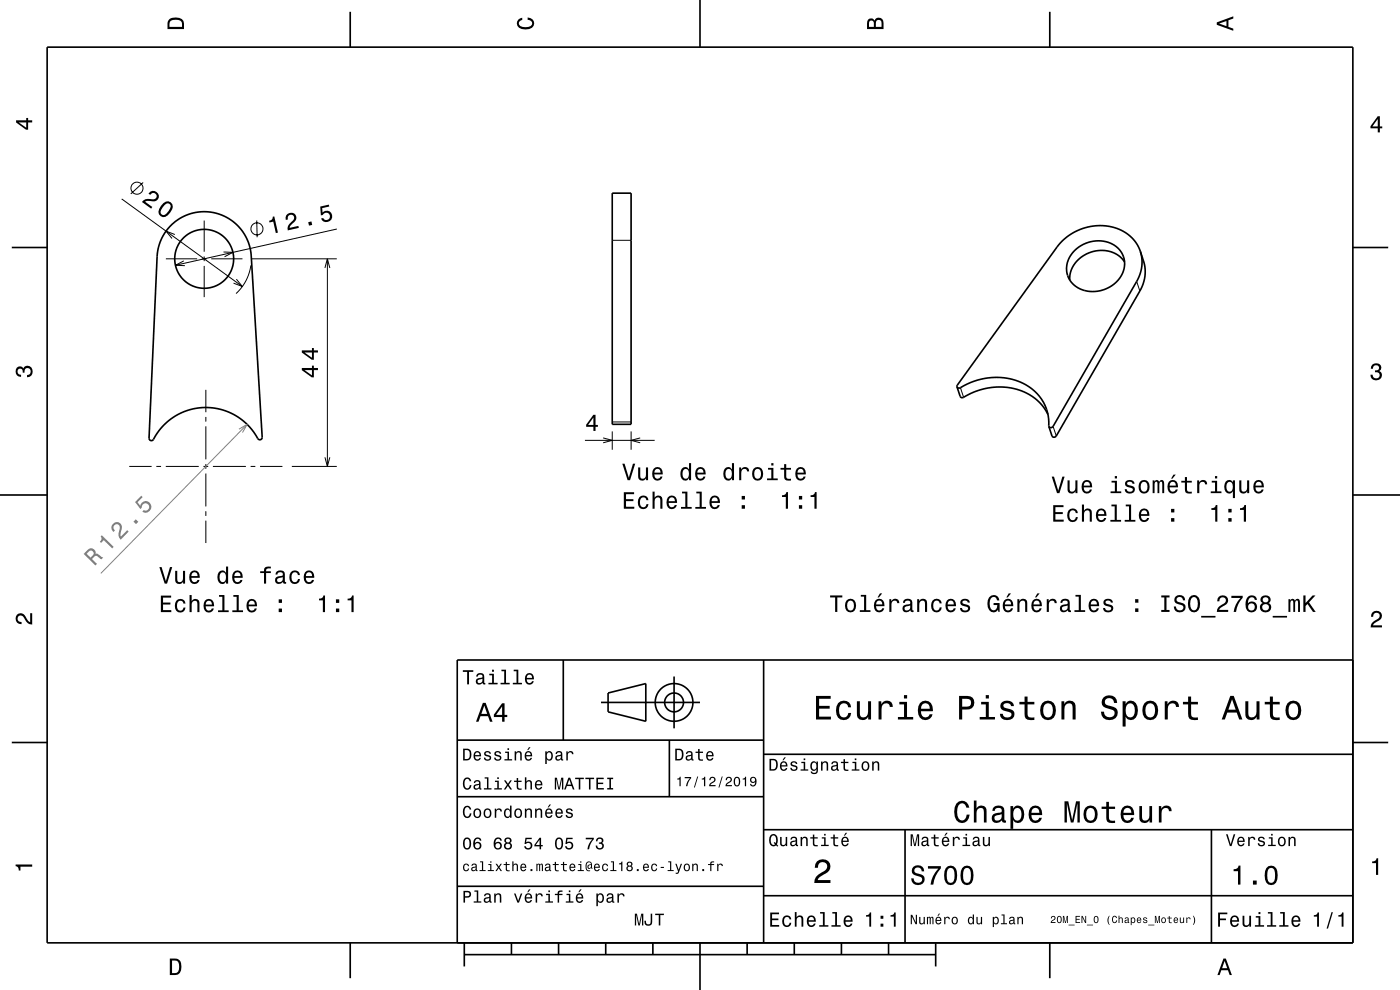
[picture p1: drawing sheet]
<svg xmlns="http://www.w3.org/2000/svg" width="297mm" height="210mm" viewBox="0 0 297 210" stroke-linecap="round" stroke-linejoin="round" font-family="sans-serif">
<g fill="none" stroke="#000" stroke-width=".21">
<path d="M30.4 38.7l-2.7 2.4M25.8 42.2l25.6 18.6M35.2 54.9h6.6M37.1 49.7l-1.9-.7 1.3 1.6M39 55.3l-1.8 1 2 .1M42.8 54.9h1M43.3 46.8v6.6M43.3 54.4v1M43.3 56.4v6.6M44.8 54.9h6.6M47.4 53.5h2l-1.8 1M50.2 59.2l1.2 1.6-1.9-.7"/>
<path d="M53.2 56.3a10 10 0 0 1-3.1 6M53.4 54.9h18.1M54.5 46.8l.1 3.5M71.5 48.6l-34.3 7.7M129.9 51h4M241.1 59.7l.7 2M27.4 98.9h4.8M33.2 98.9h1M35.2 98.9h7M43.2 98.9h1M43.7 82.7v4.7M43.7 88.4v1"/>
<path d="M43.7 90.4v7M43.7 98.4v1M45.2 98.9h7M53.2 98.9h1M55.2 98.9h4.7M61.9 98.9h9.6M129.9 91.5v3.9M129.9 89.5h4M133.9 91.5v3.9M203.8 82.2l.6 2.1M223.4 90.4l.7 2.1M43.7 100.4v7"/>
<path d="M43.7 108.4v1M43.7 110.4v4.8"/>
<circle cx="29.1" cy="39.9" r="1.28"/>
<circle cx="54.5" cy="48.5" r="1.28"/>
</g>
<g fill="none" stroke="#000" stroke-width=".35">
<path d="M10 10h277v190h-277zM74.3 2.5v7.5M148.5 0v10M222.7 2.5v7.5M2.5 52.5h7.5M36.2 47.9a10 10 0 0 1 10.6-2.4 10 10 0 0 1 6.5 8.8l2.3 38.5a.53 .53 0 0 1-.5 .5 .53 .53 0 0 1-.5-.5l-.4-.6a12.5 12.5 0 0 0-21.7 1.1 .5 .5 0 0 1-.6 .1 .5 .5 0 0 1-.3-.4l1.7-38.5a10 10 0 0 1 2.9-6.6zM129.9 41h4v49h-4zM227.9 53.2a6.7 6.7 0 0 1 9.8 0 5.2 5.2 0 0 1-2.2 7.7 6.2 6.2 0 0 1-8.9-2.1 5.1 5.1 0 0 1 1.3-5.6zM238.6 55.6a6.5 6.5 0 0 0-9.7-.7 5.5 5.5 0 0 0-2 4.5M241.9 53.3a9 9 0 0 0-10.5-5.3 11.3 11.3 0 0 0-7.2 4.4l-21.1 29.3-.1 .4M241.9 53.3a7.8 7.8 0 0 1-.8 6.4l-17.7 30.7a.52 .52 0 0 1-.9 0M241.9 53.3l.7 2.1a7.8 7.8 0 0 1-.8 6.3l-17.7 30.8a.53 .53 0 0 1-.9 0l-.7-2.1"/>
<path d="M287 52.5h7.5M203 82.1l.7 2a1.04 1.04 0 0 0 1.4-.2l1.8-.9 2.2-.6 2-.3h2.2l2.1 .4 1.8 .6 1.7 1 1.4 1.1a9.2 9.2 0 0 1 2 2.7M203 82.1a.77 .77 0 0 0 1.3-.2l3.2-1.3 3.2-.5 3.3 .2 2.9 1 2.4 1.6 1.1 1 .9 1.3 .9 2.4 .3 2.8M0 105h10M287 105h10M119.5 140v17M162 140v60M287 140h-190v60M2.5 157.5h7.5M97 157h65M127.5 149h21M129 147l8-2v8l-8-2z"/>
<path d="M142 157v12M143 143.5v11M287 157.5h7.5M97 169h65M162 176h125M162 160h125M192 176v24M257 176v24M97 188h65M162 190h125M74.3 200v7.5M98.5 202.5h100"/>
<path d="M98.5 200v5M108.5 200v2.5M118.5 200v2.5M128.5 200v2.5M138.5 200v2.5M148.5 200v10M158.5 200v2.5M168.5 200v2.5M178.5 200v2.5M188.5 200v2.5M198.5 200v5M222.7 200v7.5"/>
<circle cx="43.3" cy="54.9" r="6.2"/>
<circle cx="143" cy="149" r="2"/>
<circle cx="143" cy="149" r="4"/>
</g>
<g fill="#000">
<path d="M36 4a2.18 2.18 0 0 0-.5 2.2h3.5v-1.2a1.43 1.43 0 0 0-1.7-1.3zM36.3 4.4a2.15 2.15 0 0 1 2.2 .3l.1 1h-2.6v-1z" fill-rule="evenodd"/>
<path d="M109.9 4.2l.9-.4v.4a.7 .7 0 0 0-.7 .5 .7 .7 0 0 0 .3 .8 1.7 1.7 0 0 0 2.5-.5 .9 .9 0 0 0-1-.8v-.5a1.24 1.24 0 0 1 1.4 1.1 1.24 1.24 0 0 1-1 1.4 2.22 2.22 0 0 1-2.5-.7l-.2-.5z" fill-rule="evenodd"/>
<path d="M184.2 4.2l-.3 .7v1.3h3.5v-1.3a.98 .98 0 0 0-.7-1.1 .98 .98 0 0 0-1.2 .6 .84 .84 0 0 0-1.3-.2zM184.5 4.5a.54 .54 0 0 1 .6-.1 .54 .54 0 0 1 .3 .6v.7h-1zM185.9 4.4a.62 .62 0 0 1 .8-.1 .62 .62 0 0 1 .3 .6v.8h-1.2z" fill-rule="evenodd"/>
<path d="M258.1 4.7v.6l3.5 1.2v-.4l-1-.4v-1.4l1-.4v-.4zM258.6 5l1.6-.5v1z" fill-rule="evenodd"/>
<path d="M3.4 25.5v.5l2.1 1.5h.5v-1.5h.8v-.5h-.8v-.5h-.4v.5zM4 26h1.6v1.1z" fill-rule="evenodd"/>
<path d="M292.3 24.7l-1.6 2.1v.4h1.6v.9h.4v-.9h.5v-.4h-.5v-2.1zM292.3 25.2v1.6h-1.1z" fill-rule="evenodd"/>
<path d="M31.9 40.7l-.4 .4 .4 .2a.71 .71 0 0 1 .9-.3 .71 .71 0 0 1 .4 .9 .71 .71 0 0 1-.9 .4 1.8 1.8 0 0 0-2.2 .5l2 1.5 .2-.4-1.5-1.1a2.2 2.2 0 0 1 1.9-.1 1.14 1.14 0 0 0 .9-1.5 1.14 1.14 0 0 0-1.7-.5zM34.7 43.1a2.29 2.29 0 0 0-1 2.3 1.13 1.13 0 0 0 1.9 .3 2.31 2.31 0 0 0 1-2.4 1.14 1.14 0 0 0-1.9-.2zM34.9 43.5l.4-.3a.63 .63 0 0 1 .7 0 .63 .63 0 0 1 .2 .7 2.72 2.72 0 0 1-1.6 1.7l-.5-.4a2.16 2.16 0 0 1 .8-1.7z" fill-rule="evenodd"/>
<path d="M57.9 46a.78 .78 0 0 1-.8 .8l.1 .4 .8-.2 .5 2.4 .5-.1-.8-3.4zM61 45.3a1.15 1.15 0 0 0-.4 1.4l.5-.1a.7 .7 0 0 1 .3-1 .7 .7 0 0 1 .9 .3 .7 .7 0 0 1-.3 1 1.81 1.81 0 0 0-1 2l2.4-.6-.1-.4-1.9 .4a2.24 2.24 0 0 1 1.2-1.4 1.11 1.11 0 0 0-.1-1.5 1.11 1.11 0 0 0-1.5-.1zM65.4 47.1l.2 .8 .6-.2-.1-.7zM67.9 43.8l.2 1.9 .4-.1a.8 .8 0 0 1 1.1-.5 .8 .8 0 0 1 .2 1.2 .8 .8 0 0 1-1.2-.1l-.5 .1a1.21 1.21 0 0 0 1.7 .7 1.21 1.21 0 0 0 .5-1.7 1.21 1.21 0 0 0-1.9-.2v-1l1.5-.3-.1-.4z" fill-rule="evenodd"/>
<path d="M291.1 77.4a1.08 1.08 0 0 1 1.4-.2 1.08 1.08 0 0 1 .4 1.2l-.3 .3a1.06 1.06 0 0 1 .5 1.3 1.06 1.06 0 0 1-1.2 .7 1.1 1.1 0 0 1-1.2-1.2h.5a.71 .71 0 0 0 1 .8 .71 .71 0 0 0 .1-1.3h-.6v-.4a.61 .61 0 0 0 .8-.3 .61 .61 0 0 0-.2-.8 .61 .61 0 0 0-.9 .2l-.1 .5h-.5z" fill-rule="evenodd"/>
<path d="M3.6 78a.86 .86 0 0 1 1.4 .2 1.06 1.06 0 0 1 1.2-.6 1.06 1.06 0 0 1 .7 1.2 1.1 1.1 0 0 1-1.2 1.2v-.4a.71 .71 0 0 0 .8-1 .71 .71 0 0 0-1.3-.1v.6h-.4a.61 .61 0 0 0-.3-.8 .61 .61 0 0 0-.8 .2 .61 .61 0 0 0 .2 .8l.6 .2v.4a1.15 1.15 0 0 1-1.2-.6 1.15 1.15 0 0 1 .3-1.3z" fill-rule="evenodd"/>
<path d="M3.6 130.4a1.22 1.22 0 0 1 2 .7l.4 .6 .4 .3v-1.9h.4v2.4a1.8 1.8 0 0 1-1.7-1.4 .71 .71 0 0 0-.9-.5 .71 .71 0 0 0-.5 .8 .71 .71 0 0 0 .9 .5v.5a1.18 1.18 0 0 1-1.2-.7 1.18 1.18 0 0 1 .2-1.3z" fill-rule="evenodd"/>
<path d="M34.1 126.3v3.5h2.2v-.4h-1.7v-1.2h1.6v-.4h-1.6v-1h1.7v-.5zM37.4 127.4a1.52 1.52 0 0 0 .8 2.5 1.05 1.05 0 0 0 1.1-1h-.4a.67 .67 0 0 1-.6 .6 .67 .67 0 0 1-.7-.6 1.12 1.12 0 0 1 .7-1.5 .6 .6 0 0 1 .6 .6h.4a1.09 1.09 0 0 0-.7-.9 1.09 1.09 0 0 0-1.2 .3zM40.2 126.2v3.6h.5v-1.5a.63 .63 0 0 1 .3-.8 .63 .63 0 0 1 .8 .4l.1 1.9h.4v-1.7a.88 .88 0 0 0-.6-1 .88 .88 0 0 0-1 .4v-1.3zM43.5 127.4a1.54 1.54 0 0 0 .8 2.5 1.06 1.06 0 0 0 1.1-.8h-.5l-.2 .3-.4 .1a.76 .76 0 0 1-.7-.9h1.8a1.17 1.17 0 0 0-.5-1.3 1.17 1.17 0 0 0-1.4 .1zM43.8 127.6a.66 .66 0 0 1 .8-.1 .66 .66 0 0 1 .4 .7h-1.4zM46.5 126.2v.4h.7v2.9h-.9v.3h2.2v-.3h-.9v-3.3zM49.5 126.2v.4h.7v2.9h-.9v.3h2.3v-.3h-1v-3.3zM52.6 127.4a1.54 1.54 0 0 0 .8 2.5 1.06 1.06 0 0 0 1.1-.8h-.5l-.2 .3-.4 .1a.76 .76 0 0 1-.7-.9h1.8a1.17 1.17 0 0 0-.5-1.3 1.17 1.17 0 0 0-1.4 .1zM52.9 127.6a.66 .66 0 0 1 .8-.1 .66 .66 0 0 1 .4 .7h-1.4zM59.1 129.1v.7h.7v-.7zM59.1 127.1v.8h.7v-.8z" fill-rule="evenodd"/>
<path d="M33.8 120.3l1.1 3.5h.5l1.1-3.5h-.4l-.9 3-.9-3zM37.2 121.1v1.8a.89 .89 0 0 0 .6 1 .89 .89 0 0 0 1-.5v.4h.5v-2.7h-.5v1.6a.64 .64 0 0 1-.4 .7 .64 .64 0 0 1-.8-.3v-2zM40.4 121.4a1.54 1.54 0 0 0 .8 2.5 1.05 1.05 0 0 0 1.1-.9h-.4l-.2 .4-.4 .1a.76 .76 0 0 1-.7-.9h1.8a1.16 1.16 0 0 0-.5-1.4 1.16 1.16 0 0 0-1.5 .2zM40.8 121.6a.66 .66 0 0 1 .8-.1 .66 .66 0 0 1 .3 .7h-1.3zM46.4 121.4a1.57 1.57 0 0 0 .8 2.5l.4-.1 .3-.4v.4h.5v-3.6h-.4v1.3a.89 .89 0 0 0-1.6-.1zM46.8 121.7a.62 .62 0 0 1 .6-.3 .62 .62 0 0 1 .5 .6 1.12 1.12 0 0 1-.7 1.5 1.19 1.19 0 0 1-.4-1.8zM49.6 121.4a1.54 1.54 0 0 0 .7 2.5 1.06 1.06 0 0 0 1.1-.9h-.4l-.2 .4-.4 .1a.76 .76 0 0 1-.7-.9h1.8a1.16 1.16 0 0 0-.5-1.4 1.16 1.16 0 0 0-1.4 .2zM49.9 121.6a.66 .66 0 0 1 .8-.1 .66 .66 0 0 1 .3 .7h-1.3zM55.2 121.2v.4h.8v2.2h.5v-2.2h1v-.4h-1v-.4l.3-.2h.7v-.4a1.04 1.04 0 0 0-1.5 .7v.3zM58.7 121.2l-.2 .7h.4a.55 .55 0 0 1 .6-.6 .55 .55 0 0 1 .4 .8l-.2 .1a1.14 1.14 0 0 0-1.4 .9 .73 .73 0 0 0 .9 .8l.4-.1 .4-.4 .1 .4h.6v-.3l-.2-.1-.1-1.6a1.02 1.02 0 0 0-.6-.8 1.02 1.02 0 0 0-1.1 .2zM58.9 122.7l1.1-.3a.77 .77 0 0 1-.2 .9 .77 .77 0 0 1-.9 .1l-.1-.4zM61.7 121.4a1.52 1.52 0 0 0 .8 2.5 1.05 1.05 0 0 0 1.1-1.1h-.4a.67 .67 0 0 1-.6 .7 .67 .67 0 0 1-.7-.6 1.11 1.11 0 0 1 .6-1.5 .6 .6 0 0 1 .7 .6h.4a1.09 1.09 0 0 0-.7-1 1.09 1.09 0 0 0-1.2 .4zM64.7 121.4a1.54 1.54 0 0 0 .8 2.5 1.06 1.06 0 0 0 1.1-.9h-.4l-.2 .4-.4 .1a.76 .76 0 0 1-.7-.9h1.8a1.16 1.16 0 0 0-.5-1.4 1.16 1.16 0 0 0-1.5 .2zM65.1 121.6a.66 .66 0 0 1 .8-.1 .66 .66 0 0 1 .3 .7h-1.3z" fill-rule="evenodd"/>
<path d="M67.7 127v.4h.8v2.4h.5v-3.5h-.4a.77 .77 0 0 1-.9 .7zM71.3 129.1v.7h.7v-.7zM71.3 127.1v.8h.7v-.8zM73.7 127v.4h.9v2.4h.4v-3.5h-.3a.78 .78 0 0 1-1 .7z" fill-rule="evenodd"/>
<path d="M291.2 129.9a1.18 1.18 0 0 1 1.9 .3 1.18 1.18 0 0 1-1 1.7l-.5 .3-.3 .5h1.9v.4h-2.4a1.8 1.8 0 0 1 1.4-1.8 .71 .71 0 0 0 .5-.8 .71 .71 0 0 0-.9-.5 .71 .71 0 0 0-.5 .8h-.4z" fill-rule="evenodd"/>
<path d="M98.2 158.8v2.5h.9a1.37 1.37 0 0 0 .7-2.2 1.56 1.56 0 0 0-1.6-.3zM98.6 159.1a.98 .98 0 0 1 1.1 .7 .98 .98 0 0 1-.6 1.2h-.5zM100.7 159.6a1.04 1.04 0 0 0-.2 1.2 1.04 1.04 0 0 0 1 .5l.5-.5h-.3l-.4 .3a.54 .54 0 0 1-.5-.7h1.3a.83 .83 0 0 0-.4-.9 .83 .83 0 0 0-1 .1zM100.9 159.7l.2-.1a.47 .47 0 0 1 .5 .1 .47 .47 0 0 1 .1 .5h-.9zM102.9 159.5l-.2 .1a.69 .69 0 0 0 .9 .9l.2 .1a.43 .43 0 0 1-.4 .5 .43 .43 0 0 1-.4-.4h-.3a.74 .74 0 0 0 .9 .7 .74 .74 0 0 0 .5-1l-1-.4a.38 .38 0 0 1 .3-.5 .38 .38 0 0 1 .4 .4h.3a.78 .78 0 0 0-1.2-.4zM105.1 159.5l-.2 .1a.69 .69 0 0 0 .9 .9l.2 .1a.43 .43 0 0 1-.4 .5 .43 .43 0 0 1-.5-.4h-.3a.74 .74 0 0 0 .9 .7 .74 .74 0 0 0 .5-1l-.9-.4a.38 .38 0 0 1 .3-.5 .38 .38 0 0 1 .4 .4h.3a.77 .77 0 0 0-1.2-.4zM107.2 159.4v.3h.5v1.3h-.7v.3h1.6v-.3h-.6v-1.6zM107.7 158.7v.4h.3v-.4zM109.2 159.4v1.9h.3v-1.1a.45 .45 0 0 1 .4-.6 .45 .45 0 0 1 .5 .5v1.2h.3v-1.3a.63 .63 0 0 0-.5-.7 .63 .63 0 0 0-.7 .4v-.3zM112.2 158.5l-.4 .6h.3l.5-.6zM111.5 159.6a1.04 1.04 0 0 0-.2 1.2 1.04 1.04 0 0 0 1.1 .5l.5-.5h-.3l-.5 .3a.54 .54 0 0 1-.5-.7h1.3a.83 .83 0 0 0-.4-.9 .83 .83 0 0 0-1 .1zM111.8 159.7l.1-.1a.48 .48 0 0 1 .5 .1 .48 .48 0 0 1 .2 .5h-1zM115.7 159.4v2.7h.3v-1.1a.66 .66 0 0 0 .7 .4 .66 .66 0 0 0 .5-.6 .91 .91 0 0 0 0-1.1 .91 .91 0 0 0-1-.3l-.2 .3v-.3zM116.1 159.8a.45 .45 0 0 1 .5-.2 .45 .45 0 0 1 .3 .4 .65 .65 0 0 1 .1 .8 .65 .65 0 0 1-.7 .2 .98 .98 0 0 1-.2-1.2zM118.1 159.5l-.2 .4h.3a.39 .39 0 0 1 .4-.3 .39 .39 0 0 1 .3 .5h-.1a.65 .65 0 0 0-1 .4 .65 .65 0 0 0 .6 .9l.6-.3 .1 .2h.4v-.2l-.2-.1v-1.1a.72 .72 0 0 0-.5-.6 .72 .72 0 0 0-.7 .2zM118.2 160.6l.8-.3a.55 .55 0 0 1-.2 .7 .55 .55 0 0 1-.6 0zM120.1 159.4v1.9h.4v-1.1a.47 .47 0 0 1 .2-.6 .47 .47 0 0 1 .6 .2v.2h.4a.64 .64 0 0 0-.5-.7 .64 .64 0 0 0-.8 .4v-.3z" fill-rule="evenodd"/>
<path d="M98.2 142.2v.3h.9v2.7h.4v-2.7h.9v-.3zM101.3 143l-.3 .5h.4a.47 .47 0 0 1 .5-.4 .47 .47 0 0 1 .4 .6l-.2 .1a.84 .84 0 0 0-1 .2 .84 .84 0 0 0 0 1.1 .9 .9 0 0 0 1.3-.2l.1 .2 .5 .1v-.3l-.3-.1v-1.3a.87 .87 0 0 0-1.4-.5zM101.4 144.3l.9-.3a.66 .66 0 0 1-.1 .7 .66 .66 0 0 1-.8 .1zM103.8 142.9v.3h.6v1.6h-.8v.4h2v-.4h-.8v-1.9zM104.4 142.1v.4h.4v-.4zM106.4 142.1v.3h.6v2.4h-.8v.4h1.9v-.4h-.7v-2.7zM109 142.1v.3h.6v2.4h-.8v.4h1.9v-.4h-.7v-2.7zM111.6 143.1a1.32 1.32 0 0 0 .7 2.1 .9 .9 0 0 0 .9-.7h-.3l-.2 .3-.4 .1a.65 .65 0 0 1-.6-.8h1.6a1 1 0 0 0-.4-1.2 1 1 0 0 0-1.3 .2zM111.9 143.3a.57 .57 0 0 1 .7-.1 .57 .57 0 0 1 .3 .6h-1.2z" fill-rule="evenodd"/>
<path d="M102.4 149.1l-1.4 4h.5l.4-1.2h1.6l.4 1.2h.6l-1.5-4zM102.7 149.7l.7 1.7h-1.3zM106.5 149.2l-1.7 2.4v.5h1.7v1h.5v-1h.6v-.5h-.6v-2.4zM106.5 149.9v1.7h-1.3z" fill-rule="evenodd"/>
<path d="M143.2 158.8v2.5h.9a1.37 1.37 0 0 0 .7-2.2 1.56 1.56 0 0 0-1.6-.3zM143.6 159.1a.98 .98 0 0 1 1.1 .7 .98 .98 0 0 1-.6 1.2h-.5zM145.7 159.5l-.2 .4h.3a.39 .39 0 0 1 .5-.3 .39 .39 0 0 1 .3 .5h-.2a.65 .65 0 0 0-.9 .4 .65 .65 0 0 0 .5 .9l.7-.3v.2h.4v-.2l-.1-.1-.1-1.1a.73 .73 0 0 0-.4-.6 .73 .73 0 0 0-.8 .2zM145.8 160.6l.8-.3a.55 .55 0 0 1-.1 .7 .55 .55 0 0 1-.7 0zM148.1 158.9v.5h-.5v.3h.5v1.3a.75 .75 0 0 0 1 .4v-.3a.48 .48 0 0 1-.7-.3v-1.1h.7v-.3h-.7v-.5zM150 159.6a1.04 1.04 0 0 0-.2 1.2 1.04 1.04 0 0 0 1.1 .5l.5-.5h-.4l-.4 .3a.54 .54 0 0 1-.5-.7h1.3a.83 .83 0 0 0-.4-.9 .83 .83 0 0 0-1 .1zM150.3 159.7l.1-.1a.48 .48 0 0 1 .5 .1 .48 .48 0 0 1 .2 .5h-1z" fill-rule="evenodd"/>
<path d="M173.1 147.6v5h3.2v-.6h-2.5v-1.7h2.2v-.6h-2.2v-1.5h2.4v-.6zM177.8 149.2a2.59 2.59 0 0 0 .5 3.4 1.58 1.58 0 0 0 2.3-1.4h-.6a.95 .95 0 0 1-.9 1 .95 .95 0 0 1-1-.9 1.59 1.59 0 0 1 .9-2.1 .85 .85 0 0 1 .9 .8h.7a1.56 1.56 0 0 0-1.1-1.3 1.56 1.56 0 0 0-1.7 .5zM181.8 148.8v2.5a1.27 1.27 0 0 0 .9 1.4 1.27 1.27 0 0 0 1.5-.7v.6h.6v-3.8h-.6v2.2a.92 .92 0 0 1-.6 1.1 .92 .92 0 0 1-1.2-.4v-2.9zM186.4 148.8v3.8h.6v-2.2a.95 .95 0 0 1 .5-1.1 .95 .95 0 0 1 1.2 .3l.1 .4h.6a1.28 1.28 0 0 0-1-1.4 1.28 1.28 0 0 0-1.4 .8v-.6zM190.8 148.9v.5h1v2.7h-1.3v.5h3.2v-.5h-1.3v-3.2zM191.8 147.4v.8h.6v-.8zM195.1 149.2a2.62 2.62 0 0 0 .5 3.4 1.57 1.57 0 0 0 2.2-1.1h-.6l-.3 .5-.5 .2a1.08 1.08 0 0 1-1-1.3h2.5a1.66 1.66 0 0 0-.7-2 1.66 1.66 0 0 0-2.1 .3zM195.6 149.5a.94 .94 0 0 1 1.2-.2 .94 .94 0 0 1 .5 1h-1.9zM203.5 147.6v5h.6v-2.1h.8a1.47 1.47 0 0 0 1.8-1.2 1.47 1.47 0 0 0-1.5-1.7zM204.1 148.2a1.6 1.6 0 0 1 1.8 .5 .86 .86 0 0 1 0 .9 .86 .86 0 0 1-.9 .3h-.9zM208.1 148.9v.5h1v2.7h-1.3v.5h3.3v-.5h-1.3v-3.2zM209.1 147.4v.8h.7v-.8zM212.6 148.9a1.08 1.08 0 0 0-.3 1.2 1.08 1.08 0 0 0 1 .7l1.1 .4a.57 .57 0 0 1 .2 .6 .57 .57 0 0 1-.5 .4 .96 .96 0 0 1-1.4-.8h-.6a1.6 1.6 0 0 0 1.3 1.4 1.6 1.6 0 0 0 1.7-.8 1.13 1.13 0 0 0-1-1.6l-1.1-.3-.2-.4a.87 .87 0 0 1 .9-.5 .87 .87 0 0 1 .8 .6h.6a1.4 1.4 0 0 0-2.1-1.1zM217.4 147.8v1.1h-1.1v.5h1.1v2.6l.2 .4 .4 .3h1.4v-.5a.97 .97 0 0 1-1.4-.5v-2.3h1.4v-.5h-1.4v-1.1zM221.1 149.2a2.56 2.56 0 0 0 .5 3.4 1.72 1.72 0 0 0 1.8-.2 1.72 1.72 0 0 0 .6-1.7 1.7 1.7 0 0 0-.9-1.9 1.7 1.7 0 0 0-2 .4zM221.6 149.6a.96 .96 0 0 1 1-.4 .96 .96 0 0 1 .7 .8 1.59 1.59 0 0 1-1 2.2 1.19 1.19 0 0 1-1-1.5zM225.2 148.8v3.8h.6v-2.2a.97 .97 0 0 1 .5-1.1 .97 .97 0 0 1 1.1 .2l.1 .7v2.4h.7v-2.5a1.27 1.27 0 0 0-.9-1.4 1.27 1.27 0 0 0-1.5 .6v-.5zM234.1 147.9a1.38 1.38 0 0 0-.3 1.5 1.38 1.38 0 0 0 1.3 .9 1.25 1.25 0 0 1 1.4 .9 1.15 1.15 0 0 1-1.3 .9 1.15 1.15 0 0 1-1-1.1h-.7a1.8 1.8 0 0 0 1.7 1.8 1.8 1.8 0 0 0 1.9-1.6 1.46 1.46 0 0 0-1.5-1.4l-.6-.2a.83 .83 0 0 1-.5-1.1 .83 .83 0 0 1 1.2-.3l.5 .5 .1 .4h.7a1.67 1.67 0 0 0-1-1.6 1.67 1.67 0 0 0-1.9 .4zM238.2 148.8v5.3h.6v-2.1a1.32 1.32 0 0 0 1.4 .7 1.32 1.32 0 0 0 1.1-1.1 2.43 2.43 0 0 0-.8-2.8 1.21 1.21 0 0 0-1.7 .5v-.5zM239.1 149.6a.9 .9 0 0 1 .9-.4 .9 .9 0 0 1 .7 .8 1.61 1.61 0 0 1-.9 2.2 1.18 1.18 0 0 1-1-1.5zM242.8 149.2a2.56 2.56 0 0 0 .5 3.4 1.72 1.72 0 0 0 1.8-.2 1.72 1.72 0 0 0 .6-1.7 1.7 1.7 0 0 0-.9-1.9 1.7 1.7 0 0 0-2 .4zM243.3 149.6a.96 .96 0 0 1 1-.4 .96 .96 0 0 1 .7 .8 1.59 1.59 0 0 1-1 2.2 1.19 1.19 0 0 1-1-1.5zM247.1 148.8v3.8h.6v-2.2a.95 .95 0 0 1 .5-1.1 .95 .95 0 0 1 1.2 .3l.1 .4h.6a1.28 1.28 0 0 0-1-1.4 1.28 1.28 0 0 0-1.4 .8v-.6zM252 147.8v1.1h-1v.5h1l.1 2.6 .2 .4 .4 .3h1.4v-.5a.97 .97 0 0 1-1.4-.5v-2.3h1.4v-.5h-1.4v-1.1zM261 147.6l-1.8 5h.6l.6-1.4h2l.5 1.4h.7l-1.9-5zM261.4 148.3l.7 2.2h-1.5zM264.2 148.8v2.5a1.27 1.27 0 0 0 .9 1.4 1.27 1.27 0 0 0 1.5-.7v.6h.6v-3.8h-.6v2.2a.92 .92 0 0 1-.6 1.1 .92 .92 0 0 1-1.1-.4l-.1-2.9zM269.4 147.8v1.1h-1.1v.5h1.1v2.6l.2 .4 .4 .3 .7 .1 .8-.1v-.5a.97 .97 0 0 1-1.4-.5l-.1-2.3h1.5v-.5h-1.5v-1.1zM273.1 149.2a2.56 2.56 0 0 0 .6 3.4 1.72 1.72 0 0 0 1.8-.2 1.72 1.72 0 0 0 .6-1.7 1.7 1.7 0 0 0-.9-1.9 1.7 1.7 0 0 0-2.1 .4zM273.6 149.6a.96 .96 0 0 1 1-.4 .96 .96 0 0 1 .7 .8 1.59 1.59 0 0 1-.9 2.2 1.19 1.19 0 0 1-1.1-1.5z" fill-rule="evenodd"/>
<path d="M98.4 178a1.44 1.44 0 0 0 .7 2.2 1.45 1.45 0 0 0 .6-2.2 .79 .79 0 0 0-1.3 0zM98.8 178h.5a1.69 1.69 0 0 1 0 1.9h-.5a1.71 1.71 0 0 1 0-1.9zM100.8 177.8a1.72 1.72 0 0 0 .1 2.3 .83 .83 0 0 0 1.1-.2 .83 .83 0 0 0-.1-1.1 .83 .83 0 0 0-1.2 0 .74 .74 0 0 1 .6-.9l.3 .1 .2 .3h.3a.8 .8 0 0 0-.5-.6 .8 .8 0 0 0-.8 .1zM100.7 179.4a.55 .55 0 0 1 1.1 0 .55 .55 0 0 1-1.1 0zM105.1 177.8a1.72 1.72 0 0 0 .1 2.3 .83 .83 0 0 0 1.1-.2 .83 .83 0 0 0-.1-1.1 .83 .83 0 0 0-1.1 0 .74 .74 0 0 1 .6-.9l.3 .1 .1 .3h.4a.8 .8 0 0 0-.6-.6 .8 .8 0 0 0-.8 .1zM105.1 179.4a.53 .53 0 0 1 1 0 .53 .53 0 0 1-1 0zM107.2 177.8l-.2 .2a.57 .57 0 0 0 .3 .8 .78 .78 0 0 0-.1 1.2 .78 .78 0 0 0 1.1 0 .78 .78 0 0 0-.1-1.2 .68 .68 0 0 0 .2-1 .68 .68 0 0 0-1-.1zM107.2 179.5a.55 .55 0 0 1 1.1 0 .55 .55 0 0 1-1.1 0zM107.3 178.3a.45 .45 0 0 1 .9 0 .45 .45 0 0 1-.9 0zM111.5 177.7l-.2 1.3h.3a.57 .57 0 0 1 .8-.1 .57 .57 0 0 1 0 .9 .57 .57 0 0 1-.9-.3h-.3a.86 .86 0 0 0 1.1 .8 .86 .86 0 0 0 .6-1.2 .86 .86 0 0 0-1.3-.4l.1-.7h1.1v-.3zM114.5 177.7l-1.1 1.5v.3h1.1v.7h.3v-.7h.3v-.3h-.3v-1.5zM114.5 178.1v1.1h-.8zM118 178a1.44 1.44 0 0 0 .6 2.2 1.45 1.45 0 0 0 .6-2.2 .79 .79 0 0 0-1.2 0zM118.4 178h.4a1.71 1.71 0 0 1 0 1.9h-.4a1.69 1.69 0 0 1 0-1.9zM120.1 177.7l-.2 1.3h.3a.57 .57 0 0 1 .9-.1 .57 .57 0 0 1 0 .9 .57 .57 0 0 1-.9-.3h-.3a.86 .86 0 0 0 1.1 .8 .86 .86 0 0 0 .5-1.2 .86 .86 0 0 0-1.2-.4l.1-.7h1.1v-.3zM124.3 177.7v.3h1.3a3.7 3.7 0 0 0-1 2.2h.4a3.8 3.8 0 0 1 1-2.2v-.3zM126.6 177.8l-.2 .7h.3a.44 .44 0 0 1 .3-.6 .44 .44 0 0 1 .6 .2 .44 .44 0 0 1-.2 .6h-.3v.3a.52 .52 0 0 1 .6 .3 .52 .52 0 0 1-.3 .7 .52 .52 0 0 1-.7-.4v-.2h-.3a.84 .84 0 0 0 1.1 .8 .84 .84 0 0 0 .4-1.3l-.2-.1a.72 .72 0 0 0 0-1.1 .72 .72 0 0 0-1.1 .1z" fill-rule="evenodd"/>
<path d="M98.4 171.2a1.45 1.45 0 0 0 .7 2.3 .94 .94 0 0 0 .9-1h-.3a.59 .59 0 0 1-.8 .7 1.31 1.31 0 0 1 .2-2l.3 .1 .2 .4h.4a.85 .85 0 0 0-.6-.8 .85 .85 0 0 0-1 .3zM100.6 171.7a1.04 1.04 0 0 0-.1 1.3 1.04 1.04 0 0 0 1.1 .5 1.04 1.04 0 0 0 .5-1.3 1.04 1.04 0 0 0-1.2-.7zM100.9 171.9a.48 .48 0 0 1 .5-.1 .48 .48 0 0 1 .3 .4 .66 .66 0 0 1 0 .7 .66 .66 0 0 1-.7 .3 .98 .98 0 0 1-.1-1.3zM102.8 171.7a1.04 1.04 0 0 0-.2 1.3 1.04 1.04 0 0 0 1.2 .5 1.04 1.04 0 0 0 .5-1.3 1.04 1.04 0 0 0-1.2-.7zM103 171.9a.48 .48 0 0 1 .5-.1 .48 .48 0 0 1 .4 .4 .66 .66 0 0 1 0 .7 .66 .66 0 0 1-.7 .3 .97 .97 0 0 1-.2-1.3zM105 171.5v2h.3v-1.1a.47 .47 0 0 1 .2-.6 .47 .47 0 0 1 .6 .2l.1 .1h.3a.64 .64 0 0 0-.5-.6 .64 .64 0 0 0-.7 .4v-.4zM107.1 171.7a1.06 1.06 0 0 0-.2 1.2 1.06 1.06 0 0 0 .9 .6l.4-.3v.3h.3v-2.6h-.3v.9a.63 .63 0 0 0-1.1-.1zM107.4 171.9a.44 .44 0 0 1 .4-.1 .44 .44 0 0 1 .4 .4 .65 .65 0 0 1 0 .7 .65 .65 0 0 1-.7 .3l-.2-.4zM109.3 171.7a1.04 1.04 0 0 0-.1 1.3 1.04 1.04 0 0 0 1.1 .5 1.04 1.04 0 0 0 .5-1.3 1.04 1.04 0 0 0-1.2-.7zM109.5 171.9a.48 .48 0 0 1 .6-.1 .48 .48 0 0 1 .3 .4 .66 .66 0 0 1 0 .7 .66 .66 0 0 1-.7 .3 .98 .98 0 0 1-.2-1.3zM111.4 171.5v2h.3v-1.1a.45 .45 0 0 1 .3-.7 .45 .45 0 0 1 .5 .6v1.2h.4v-1.3a.63 .63 0 0 0-.5-.7 .63 .63 0 0 0-.7 .3v-.3zM113.5 171.5v2h.3v-1.1a.45 .45 0 0 1 .3-.6 .45 .45 0 0 1 .6 .2v1.5h.3v-1.3a.63 .63 0 0 0-.4-.7 .63 .63 0 0 0-.8 .3v-.3zM116.5 170.7l-.3 .6h.2l.5-.6zM115.9 171.7a1.04 1.04 0 0 0-.2 1.2 1.04 1.04 0 0 0 1 .6l.5-.6h-.3l-.4 .4a.54 .54 0 0 1-.5-.7h1.2a.83 .83 0 0 0-.3-1 .83 .83 0 0 0-1 .1zM116.1 171.9l.2-.1a.47 .47 0 0 1 .4 .1 .47 .47 0 0 1 .2 .4h-.9zM118 171.7a1.04 1.04 0 0 0-.2 1.2 1.04 1.04 0 0 0 1.1 .6l.5-.6h-.3l-.5 .4a.53 .53 0 0 1-.5-.7h1.3a.83 .83 0 0 0-.3-1 .83 .83 0 0 0-1.1 .1zM118.3 171.9l.1-.1a.47 .47 0 0 1 .5 .1 .47 .47 0 0 1 .2 .4h-1zM120.2 171.6l-.1 .2a.69 .69 0 0 0 .8 .9l.3 .1a.43 .43 0 0 1-.4 .5 .43 .43 0 0 1-.5-.4h-.3a.74 .74 0 0 0 .9 .7 .74 .74 0 0 0 .5-1.1l-1-.3a.38 .38 0 0 1 .3-.5 .38 .38 0 0 1 .5 .3h.3a.77 .77 0 0 0-1.3-.4z" fill-rule="evenodd"/>
<path d="M98.4 165.2a1.45 1.45 0 0 0 .7 2.3 .94 .94 0 0 0 .9-1h-.3a.58 .58 0 0 1-.8 .7 1.3 1.3 0 0 1 .2-2l.3 .1 .2 .4h.4a.85 .85 0 0 0-.6-.8 .85 .85 0 0 0-1 .3zM100.7 165.6l-.2 .5h.3a.39 .39 0 0 1 .5-.4 .39 .39 0 0 1 .3 .6h-.2a.65 .65 0 0 0-.9 .4 .65 .65 0 0 0 .5 .8l.7-.3v.2l.4 .1v-.3h-.1l-.1-1.1a.73 .73 0 0 0-.4-.6 .73 .73 0 0 0-.8 .1zM100.8 166.7l.8-.2a.55 .55 0 0 1-.1 .6 .55 .55 0 0 1-.7 .1zM102.8 164.9v.2h.5v2.1h-.6v.3h1.6v-.3h-.7v-2.3zM105 165.6v.3h.5v1.3h-.7v.3h1.7v-.3h-.7v-1.6zM105.5 164.9v.3h.3v-.3zM106.9 165.5l.7 1-.7 1h.3l.5-.8 .6 .8h.3l-.7-1 .7-1h-.4l-.4 .7-.5-.7zM109.6 165v.6h-.5v.3h.5v1.3a.74 .74 0 0 0 1 .3v-.3l-.6-.1-.1-.3v-.9h.7v-.3h-.7v-.6zM111.4 164.9v2.6h.3v-1.1a.45 .45 0 0 1 .3-.7 .45 .45 0 0 1 .5 .6v1.2h.4v-1.3a.63 .63 0 0 0-.5-.7 .63 .63 0 0 0-.7 .3v-.9zM113.7 165.7a1.04 1.04 0 0 0-.2 1.2 1.04 1.04 0 0 0 1 .6l.5-.6h-.3l-.4 .4a.54 .54 0 0 1-.5-.7h1.3a.83 .83 0 0 0-.4-1 .83 .83 0 0 0-1 .1zM113.9 165.9l.2-.1a.48 .48 0 0 1 .5 .1 .48 .48 0 0 1 .1 .4h-.9zM117.7 165v2.5h.3v-2.3l.4 2.3h.4l.4-2.3v2.3h.3v-2.5h-.4l-.5 2.2-.5-2.2zM120.6 165l-.9 2.5h.3l.3-.8h1l.2 .8h.4l-.9-2.5zM120.8 165.3l.4 1.1h-.8zM122 165v.3h.8v2.2h.3v-2.2h.8v-.3zM124.2 165v.3h.7v2.2h.4v-2.2h.7v-.3zM126.5 165v2.5h1.6v-.3h-1.2v-.9h1.1v-.3h-1.1v-.7h1.2v-.3zM128.8 165v.3h.5v1.9h-.5v.3h1.3v-.3h-.5v-1.9h.5v-.3z" fill-rule="evenodd"/>
<path d="M143.7 165.1v.3h.4v1.4h.3v-2zM145.3 164.8v.3h1l-.7 1.2-.1 .5h.3l.8-2zM147.9 164.7l-.7 2.3h.2l.7-2.3zM148.9 165.1v.3h.4v1.4h.3v-2zM150.7 164.9l-.2 .6h.2a.4 .4 0 0 1 .3-.5 .4 .4 0 0 1 .5 .3 .4 .4 0 0 1-.3 .5l-.1 .1a.95 .95 0 0 0-.7 .9h1.4v-.3h-1.1l.5-.4a.67 .67 0 0 0 .5-1 .67 .67 0 0 0-1-.2zM153.1 164.7l-.7 2.3h.2l.7-2.3zM154.1 164.9l-.2 .6h.3a.4 .4 0 0 1 .3-.5 .4 .4 0 0 1 .5 .3 .4 .4 0 0 1-.3 .5l-.2 .1a.93 .93 0 0 0-.6 .9h1.4v-.3h-1.1l.5-.4a.67 .67 0 0 0 .5-1 .67 .67 0 0 0-1.1-.2zM155.8 165a1.15 1.15 0 0 0 .5 1.8 1.16 1.16 0 0 0 .5-1.8 .63 .63 0 0 0-1 0zM156.1 165.1l.2-.1a.98 .98 0 0 1 0 1.6l-.2-.1-.2-.3v-.7zM157.6 165.1v.3h.4v1.4h.3v-2zM159.3 165a.66 .66 0 0 0 0 .9 .66 .66 0 0 0 .9 0 .58 .58 0 0 1-.5 .7l-.2-.1-.1-.2h-.3a.7 .7 0 0 0 .9 .5 .7 .7 0 0 0 .5-.8 .81 .81 0 0 0-.2-1 .81 .81 0 0 0-1 0zM159.4 165.4a.42 .42 0 0 1 .8 0 .42 .42 0 0 1-.8 0z" fill-rule="evenodd"/>
<path d="M163.2 161v2.5h.9a1.37 1.37 0 0 0 .7-2.2 1.58 1.58 0 0 0-1.6-.3zM163.6 161.3a.98 .98 0 0 1 1.1 .7 .98 .98 0 0 1-.6 1.2h-.5zM166.4 160.7l-.4 .6h.2l.5-.6zM165.7 161.7a1.04 1.04 0 0 0-.2 1.2 1.04 1.04 0 0 0 1 .6l.5-.6h-.3l-.4 .4a.54 .54 0 0 1-.5-.7h1.3a.83 .83 0 0 0-.4-1 .83 .83 0 0 0-1 .1zM165.9 161.9l.2-.1a.48 .48 0 0 1 .5 .1 .48 .48 0 0 1 .1 .4h-.9zM167.9 161.6l-.2 .2a.68 .68 0 0 0 .9 .9l.2 .1a.43 .43 0 0 1-.4 .5 .43 .43 0 0 1-.4-.4h-.3a.74 .74 0 0 0 .9 .7 .74 .74 0 0 0 .5-1.1l-1-.3a.38 .38 0 0 1 .3-.5 .38 .38 0 0 1 .4 .4l.3-.1a.78 .78 0 0 0-1.2-.4zM170 161.6v.3h.5v1.3h-.7v.3h1.7v-.3h-.7v-1.6zM170.5 160.9v.3h.3v-.3zM172.1 161.7a1.06 1.06 0 0 0-.2 1.2 1.06 1.06 0 0 0 .9 .6l.4-.3a.52 .52 0 0 1-.2 .7 .52 .52 0 0 1-.7-.3h-.3a.78 .78 0 0 0 .9 .6 .78 .78 0 0 0 .6-.8v-1.9h-.3v.4l-.2-.3a.64 .64 0 0 0-.9 .1zM172.4 161.9a.45 .45 0 0 1 .4-.1 .45 .45 0 0 1 .4 .4 .65 .65 0 0 1 0 .7 .65 .65 0 0 1-.7 .3l-.2-.4zM174.2 161.5v2h.3v-1.1a.45 .45 0 0 1 .3-.6 .45 .45 0 0 1 .5 .2l.1 1.5h.3v-1.3a.63 .63 0 0 0-.5-.7 .63 .63 0 0 0-.7 .3v-.3zM176.6 161.6l-.2 .5h.3a.39 .39 0 0 1 .4-.4 .39 .39 0 0 1 .3 .6h-.1a.65 .65 0 0 0-1 .4 .65 .65 0 0 0 .6 .8l.6-.3 .1 .2 .4 .1-.2-.4v-1a.73 .73 0 0 0-1.2-.5zM176.7 162.7l.8-.2a.55 .55 0 0 1-.2 .6 .55 .55 0 0 1-.6 .1zM178.9 161v.6h-.5v.3h.5l.1 1.3a.75 .75 0 0 0 1 .3v-.3a.48 .48 0 0 1-.7-.2v-1.1h.7v-.3h-.7v-.6zM180.8 161.6v.3h.5v1.3h-.6v.3h1.6v-.3h-.6v-1.6zM181.3 160.9v.3h.4v-.3zM183 161.7a1.04 1.04 0 0 0-.2 1.3 1.04 1.04 0 0 0 1.2 .5 1.04 1.04 0 0 0 .4-1.3 1.04 1.04 0 0 0-1.2-.7zM183.2 161.9a.48 .48 0 0 1 .5-.1 .48 .48 0 0 1 .4 .4 .66 .66 0 0 1 0 .7 .66 .66 0 0 1-.7 .3 .98 .98 0 0 1-.2-1.3zM185 161.5v2h.3v-1.1a.45 .45 0 0 1 .3-.6 .45 .45 0 0 1 .6 .2v1.5h.3v-1.3a.63 .63 0 0 0-.4-.7 .63 .63 0 0 0-.8 .3v-.3z" fill-rule="evenodd"/>
<path d="M163.4 177.2a1.45 1.45 0 0 0 .7 2.3l.5-.2 .3 .3 .2-.2-.3-.3a1.53 1.53 0 0 0-.5-2.2l-.6 .1zM163.8 177.3l.3-.1a1.21 1.21 0 0 1 .5 1.7l-.3-.3-.2 .2 .3 .3a.45 .45 0 0 1-.7-.1 1.62 1.62 0 0 1 .1-1.7zM165.5 177.5v1.3a.63 .63 0 0 0 .4 .7 .63 .63 0 0 0 .8-.3v.3h.3v-2h-.3v1.2a.46 .46 0 0 1-.3 .5 .46 .46 0 0 1-.6-.2v-1.5zM167.9 177.6l-.2 .5h.3a.39 .39 0 0 1 .5-.4 .39 .39 0 0 1 .2 .6h-.1a.65 .65 0 0 0-.9 .4 .65 .65 0 0 0 .5 .8l.6-.3 .1 .2 .4 .1v-.3h-.2v-1.1a.73 .73 0 0 0-1.2-.5zM168 178.7l.8-.2a.55 .55 0 0 1-.2 .6 .55 .55 0 0 1-.6 .1zM169.8 177.5v2h.4v-1.1a.45 .45 0 0 1 .2-.6 .45 .45 0 0 1 .6 .2v1.5h.3v-1.3a.63 .63 0 0 0-.4-.7 .63 .63 0 0 0-.8 .3v-.3zM172.4 177v.6h-.5v.3h.5l.1 1.3a.75 .75 0 0 0 1 .3v-.3a.49 .49 0 0 1-.7-.2v-1.1h.7v-.3h-.7v-.6zM174.3 177.6v.3h.5v1.3h-.6v.3h1.6v-.3h-.6v-1.6zM174.8 176.9v.3h.4v-.3zM176.8 177v.6h-.6v.3h.6v1.3a.74 .74 0 0 0 1 .3v-.3a.49 .49 0 0 1-.7-.2v-1.1h.7v-.3h-.7v-.6zM179.4 176.7l-.4 .6h.2l.5-.6zM178.7 177.7a1.04 1.04 0 0 0-.2 1.2 1.04 1.04 0 0 0 1 .6l.5-.6h-.3l-.4 .4a.54 .54 0 0 1-.5-.7h1.3a.83 .83 0 0 0-.4-1 .83 .83 0 0 0-1 .1zM178.9 177.9l.2-.1a.48 .48 0 0 1 .5 .1 .48 .48 0 0 1 .1 .4h-.9z" fill-rule="evenodd"/>
<path d="M193.2 177v2.5h.3v-2.3l.4 2.3h.3l.5-2.3v2.3h.3v-2.5h-.5l-.4 2.2-.5-2.2zM195.7 177.6l-.2 .5h.3a.39 .39 0 0 1 .5-.4 .39 .39 0 0 1 .3 .6h-.2a.65 .65 0 0 0-.9 .4 .65 .65 0 0 0 .5 .8l.7-.3v.2l.4 .1v-.3h-.1l-.1-1.1a.73 .73 0 0 0-1.2-.5zM195.8 178.7l.8-.2a.55 .55 0 0 1-.1 .6 .55 .55 0 0 1-.7 .1zM198.1 177v.6h-.5v.3h.5v1.3a.74 .74 0 0 0 1 .3v-.3a.49 .49 0 0 1-.7-.2v-1.1h.7v-.3h-.7v-.6zM200.7 176.7l-.4 .6h.3l.5-.6zM200 177.7a1.04 1.04 0 0 0-.2 1.2 1.04 1.04 0 0 0 1.1 .6l.5-.6h-.4l-.4 .4a.54 .54 0 0 1-.5-.7h1.3a.83 .83 0 0 0-.4-1 .83 .83 0 0 0-1 .1zM200.3 177.9l.1-.1a.48 .48 0 0 1 .5 .1 .48 .48 0 0 1 .2 .4h-1zM202.1 177.5v2h.3v-1.1a.47 .47 0 0 1 .3-.6 .47 .47 0 0 1 .6 .2v.1h.3a.64 .64 0 0 0-.4-.6 .64 .64 0 0 0-.8 .4v-.4zM204.3 177.6v.3h.5v1.3h-.6v.3h1.6v-.3h-.6v-1.6zM204.8 176.9v.3h.4v-.3zM206.6 177.6l-.2 .5h.3a.39 .39 0 0 1 .4-.4 .39 .39 0 0 1 .3 .6h-.1a.65 .65 0 0 0-1 .4 .65 .65 0 0 0 .6 .8l.6-.3 .1 .2 .4 .1v-.3h-.2v-1.1a.72 .72 0 0 0-.5-.6 .72 .72 0 0 0-.7 .1zM206.7 178.7l.8-.2a.55 .55 0 0 1-.2 .6 .55 .55 0 0 1-.6 .1zM208.5 177.5v1.3a.63 .63 0 0 0 .5 .7 .63 .63 0 0 0 .7-.3v.3h.3v-2h-.3v1.2a.46 .46 0 0 1-.3 .5 .46 .46 0 0 1-.6-.2v-1.5z" fill-rule="evenodd"/>
<path d="M202.9 170.5a3.6 3.6 0 0 0 0 3.5 1.6 1.6 0 0 0 1.8 .5 1.6 1.6 0 0 0 1-1.7h-.6a1.05 1.05 0 0 1-1.4 1.1 2.67 2.67 0 0 1 0-3.4 .92 .92 0 0 1 1.3 .8h.6a1.53 1.53 0 0 0-1-1.4 1.53 1.53 0 0 0-1.7 .6zM206.6 169.8v4.7h.6v-2a.82 .82 0 0 1 .5-1 .82 .82 0 0 1 1 .4v2.6h.6v-2.3a1.13 1.13 0 0 0-.8-1.3 1.13 1.13 0 0 0-1.3 .6v-1.7zM210.9 171.2l-.3 .3-.1 .5h.5a.71 .71 0 0 1 .9-.7 .71 .71 0 0 1 .5 1l-.3 .1a1.46 1.46 0 0 0-1.7 1.2 .93 .93 0 0 0 1 1l.6-.2 .6-.4 .1 .4 .7 .1v-.5h-.3v-2.1a1.31 1.31 0 0 0-2.2-.7zM211.1 173.1l1.4-.4a.99 .99 0 0 1-.3 1.1 .99 .99 0 0 1-1.1 .1l-.1-.4zM214.4 171v4.8h.5v-1.9a1.19 1.19 0 0 0 1.3 .7 1.19 1.19 0 0 0 1-1.1 1.94 1.94 0 0 0-1.3-2.6 1.07 1.07 0 0 0-1 .6v-.5zM215.2 171.7a.81 .81 0 0 1 .9-.3 .81 .81 0 0 1 .5 .7 1.45 1.45 0 0 1-.8 2 1.52 1.52 0 0 1-.6-2.4zM218.6 171.4a1.98 1.98 0 0 0 1 3.2 1.36 1.36 0 0 0 1.4-1.1h-.5l-.3 .4-.5 .2a.97 .97 0 0 1-.9-1.2h2.3a1.5 1.5 0 0 0-.6-1.8 1.5 1.5 0 0 0-1.9 .3zM219 171.6a.85 .85 0 0 1 1.1-.1 .85 .85 0 0 1 .4 .9h-1.7zM225.8 170v4.5h.5v-4.1l.9 4.1h.5l.9-4.1v4.1h.5v-4.5h-.8l-.9 3.9-.8-3.9zM230.2 171.4a1.96 1.96 0 0 0 1.2 3.2 1.95 1.95 0 0 0 1.5-1.6 1.95 1.95 0 0 0-.9-2l-.6-.1-.7 .1zM230.7 171.7a.86 .86 0 0 1 .9-.3 .86 .86 0 0 1 .6 .7 1.43 1.43 0 0 1-.8 2 1.51 1.51 0 0 1-.7-2.4zM234.7 170.1v1h-1v.5h1v2.3l.2 .4 .4 .2 1.3 .1v-.5a.88 .88 0 0 1-1.3-.5v-2h1.3v-.5h-1.3v-1zM238.1 171.4a1.98 1.98 0 0 0 1 3.2 1.36 1.36 0 0 0 1.4-1.1h-.5l-.3 .4-.5 .2a.97 .97 0 0 1-.9-1.2h2.3a1.5 1.5 0 0 0-.6-1.8 1.5 1.5 0 0 0-1.9 .3zM238.6 171.6a.85 .85 0 0 1 1-.1 .85 .85 0 0 1 .4 .9h-1.7zM241.7 171v2.3a1.14 1.14 0 0 0 .8 1.2 1.14 1.14 0 0 0 1.4-.6v.6h.5v-3.5h-.6v2a.83 .83 0 0 1-.5 1 .83 .83 0 0 1-1-.4v-2.6zM245.8 171v3.5h.6v-2a.85 .85 0 0 1 .5-1 .85 .85 0 0 1 1 .3l.1 .3h.6a1.15 1.15 0 0 0-.9-1.2 1.15 1.15 0 0 0-1.3 .7v-.6z" fill-rule="evenodd"/>
<path d="M260.1 177l.8 2.5h.4l.8-2.5h-.4l-.6 2.1-.7-2.1zM262.7 177.7a1.04 1.04 0 0 0-.2 1.2 1.04 1.04 0 0 0 1 .6l.5-.6h-.3l-.4 .4a.54 .54 0 0 1-.5-.7h1.3a.83 .83 0 0 0-.4-1 .83 .83 0 0 0-1 .1zM262.9 177.9l.2-.1a.48 .48 0 0 1 .5 .1 .48 .48 0 0 1 .1 .4h-.9zM264.8 177.5v2h.3v-1.1a.47 .47 0 0 1 .3-.6 .47 .47 0 0 1 .6 .2v.1h.3a.64 .64 0 0 0-.5-.6 .64 .64 0 0 0-.7 .4v-.4zM267 177.6l-.1 .2a.69 .69 0 0 0 .9 .9l.2 .1a.43 .43 0 0 1-.4 .5 .43 .43 0 0 1-.5-.4h-.3a.74 .74 0 0 0 .9 .7 .74 .74 0 0 0 .5-1.1l-.9-.3a.38 .38 0 0 1 .3-.5 .38 .38 0 0 1 .4 .4l.3-.1a.78 .78 0 0 0-1.3-.4zM269.2 177.6v.3h.5v1.3h-.7v.3h1.6v-.3h-.6v-1.6zM269.7 176.9v.3h.3v-.3zM271.3 177.7a1.04 1.04 0 0 0-.1 1.3 1.04 1.04 0 0 0 1.1 .5 1.04 1.04 0 0 0 .5-1.3 1.04 1.04 0 0 0-1.2-.7zM271.5 177.9a.48 .48 0 0 1 .6-.1 .48 .48 0 0 1 .3 .4 .67 .67 0 0 1 0 .7 .67 .67 0 0 1-.7 .3 .98 .98 0 0 1-.2-1.3zM273.3 177.5v2h.4v-1.1a.45 .45 0 0 1 .3-.7 .45 .45 0 0 1 .5 .6v1.2h.4v-1.3a.63 .63 0 0 0-.5-.7 .63 .63 0 0 0-.7 .3v-.3z" fill-rule="evenodd"/>
<path d="M3.3 183.4h3.5v.4h-2.5v.9h-.3a.77 .77 0 0 0-.7-1z" fill-rule="evenodd"/>
<path d="M98.3 189v2.5h.4v-1.1a.96 .96 0 0 0 1.2-.7 .67 .67 0 0 0-.7-.7zM98.7 189.3h.4a.43 .43 0 0 1 .5 .4 .43 .43 0 0 1-.5 .4h-.4zM100.6 188.9v.3h.5v2h-.6v.3h1.6v-.3h-.6v-2.3zM102.9 189.6l-.2 .5h.3a.39 .39 0 0 1 .5-.4 .39 .39 0 0 1 .2 .6h-.1a.65 .65 0 0 0-.9 .4 .65 .65 0 0 0 .5 .8l.6-.3 .1 .2 .4 .1v-.3h-.2v-1.1a.73 .73 0 0 0-1.2-.5zM103 190.7l.8-.2a.55 .55 0 0 1-.2 .6 .55 .55 0 0 1-.6 .1zM104.8 189.5v2h.4v-1.1a.45 .45 0 0 1 .2-.6 .45 .45 0 0 1 .6 .2v1.5h.3v-1.3a.63 .63 0 0 0-.4-.7 .63 .63 0 0 0-.8 .3v-.3zM109 189.5l.8 2h.3l.7-2h-.3l-.6 1.6-.5-1.6zM112.2 188.7l-.4 .6h.3l.5-.6zM111.5 189.7a1.04 1.04 0 0 0-.2 1.2 1.04 1.04 0 0 0 1.1 .6l.5-.6h-.3l-.5 .4a.54 .54 0 0 1-.5-.7h1.3a.83 .83 0 0 0-.4-1 .83 .83 0 0 0-1 .1zM111.8 189.9l.1-.1a.48 .48 0 0 1 .5 .1 .48 .48 0 0 1 .2 .4h-1zM113.6 189.5v2h.4v-1.1a.47 .47 0 0 1 .2-.6 .47 .47 0 0 1 .6 .2v.1h.4a.64 .64 0 0 0-.5-.6 .64 .64 0 0 0-.8 .4v-.4zM115.8 189.6v.3h.5v1.3h-.6v.3h1.6v-.3h-.6v-1.6zM116.3 188.9v.3h.4v-.3zM117.7 189.6v.3h.6v1.6h.3v-1.6h.7v-.3h-.7v-.3l.7-.1v-.3a.68 .68 0 0 0-.7 0 .68 .68 0 0 0-.3 .7zM120.2 189.6v.3h.5v1.3h-.7v.3h1.6v-.3h-.6v-1.6zM120.7 188.9v.3h.3v-.3zM123 188.7l-.3 .6h.2l.5-.6zM122.4 189.7a1.04 1.04 0 0 0-.2 1.2 1.04 1.04 0 0 0 1 .6l.5-.6h-.3l-.4 .4a.54 .54 0 0 1-.5-.7h1.2a.83 .83 0 0 0-.3-1 .83 .83 0 0 0-1 .1zM122.6 189.9l.2-.1a.48 .48 0 0 1 .5 .1 .48 .48 0 0 1 .1 .4h-.9zM126.5 189.5v2.7h.3v-1a.66 .66 0 0 0 .7 .3 .66 .66 0 0 0 .6-.6 .91 .91 0 0 0 0-1 .91 .91 0 0 0-1-.3l-.3 .2v-.3zM127 189.9a.45 .45 0 0 1 .5-.1 .45 .45 0 0 1 .3 .4v.3a.6 .6 0 0 1-.5 .8 .85 .85 0 0 1-.3-1.4zM128.9 189.6l-.2 .5h.3a.39 .39 0 0 1 .5-.4 .39 .39 0 0 1 .3 .6h-.2a.65 .65 0 0 0-.9 .4 .65 .65 0 0 0 .5 .8l.6-.3 .1 .2 .4 .1v-.3h-.2v-1.1a.73 .73 0 0 0-1.2-.5zM129 190.7l.8-.2a.55 .55 0 0 1-.1 .6 .55 .55 0 0 1-.7 .1zM131 189.5v2h.3v-1.1a.47 .47 0 0 1 .3-.6 .47 .47 0 0 1 .6 .2v.1h.3a.64 .64 0 0 0-.5-.6 .64 .64 0 0 0-.7 .4v-.4z" fill-rule="evenodd"/>
<path d="M98.4 183.4a.83 .83 0 0 0-.1 1 .83 .83 0 0 0 .8 .4l.4-.6h-.2l-.3 .4a.58 .58 0 0 1-.5-.6 .58 .58 0 0 1 .5-.6l.3 .3h.2a.63 .63 0 0 0-.4-.5 .63 .63 0 0 0-.7 .2zM100.2 183.3l-.2 .4h.2a.31 .31 0 0 1 .4-.3 .31 .31 0 0 1 .2 .4 .61 .61 0 0 0-.7 .2 .61 .61 0 0 0 0 .7 .6 .6 0 0 0 .8-.1l.1 .1 .3 .1-.1-.2-.1-1a.58 .58 0 0 0-.3-.4 .58 .58 0 0 0-.6 .1zM100.3 184.2l.6-.2v.2a.34 .34 0 0 1-.3 .4 .34 .34 0 0 1-.4-.4zM101.8 182.7v.2h.4v1.7h-.5v.2h1.3v-.2h-.5v-1.9zM103.6 183.3v.2h.4v1.1h-.5v.2h1.3v-.2h-.6v-1.3zM104 182.7v.3h.3v-.3zM105.1 183.2l.5 .8-.5 .8h.3l.4-.6 .4 .6h.3l-.5-.8 .5-.8h-.3l-.4 .6-.4-.6zM107.3 182.8v.5h-.5v.2h.5v1a.6 .6 0 0 0 .8 .3v-.2l-.5-.1-.1-.3v-.7h.6v-.2h-.6v-.5zM108.7 182.7v2.1h.2l.1-1.1 .3-.3 .3 .2v1.2h.3v-1a.5 .5 0 0 0-.4-.6 .5 .5 0 0 0-.6 .3v-.8zM110.5 183.4a.83 .83 0 0 0-.1 .9 .83 .83 0 0 0 .8 .5l.4-.5-.7 .3-.3-.5h1.1v-.1a.64 .64 0 0 0-.4-.8 .64 .64 0 0 0-.8 .2zM110.7 183.5l.5-.1 .2 .5h-.8zM112.5 184.3v.5h.4v-.5zM113.8 183.2v1.6h.2v-1.2l.2-.2 .2 .2v1.2h.2v-1.2l.2-.2 .2 .3v1.1h.2v-1.3l-.2-.3-.4 .2-.3-.2-.3 .2v-.2zM115.8 183.3l-.2 .4h.3a.31 .31 0 0 1 .3-.3 .31 .31 0 0 1 .3 .4 .61 .61 0 0 0-.8 .2 .61 .61 0 0 0 0 .7 .6 .6 0 0 0 .8-.1l.1 .1 .3 .1-.1-.2v-1a.58 .58 0 0 0-.4-.4 .58 .58 0 0 0-.6 .1zM115.9 184.2l.6-.2v.2a.34 .34 0 0 1-.3 .4 .34 .34 0 0 1-.4-.4zM117.7 182.8v.5h-.4v.2h.4v1a.6 .6 0 0 0 .8 .3v-.2l-.5-.1-.1-.3v-.7h.6v-.2h-.6v-.5zM119.4 182.8v.5h-.4v.2h.4v1a.6 .6 0 0 0 .9 .3v-.2l-.6-.1v-.3v-.7h.6v-.2h-.6v-.5zM121 183.4a.83 .83 0 0 0-.2 .9 .83 .83 0 0 0 .8 .5l.4-.5-.7 .3-.3-.5h1.1v-.1a.64 .64 0 0 0-.4-.8 .64 .64 0 0 0-.7 .2zM121.2 183.5l.4-.1 .2 .5h-.8zM122.7 183.3v.2h.4v1.1h-.5v.2h1.3v-.2h-.6v-1.3zM123.1 182.7v.3h.2v-.3zM124.5 182.9a1.49 1.49 0 0 0 .1 1.9h.6v-.2a.49 .49 0 0 1-.7-.4 .96 .96 0 0 1 .4-1.3l.4 .1 .1 .3a.65 .65 0 0 0-.7 .9l.3 .1 .4-.2 .2 .2 .1-.2a1.03 1.03 0 0 0-.9-1.4zM124.9 183.7l.5-.2-.1 .5-.4 .1zM126.2 183.4a.83 .83 0 0 0-.2 .9 .83 .83 0 0 0 .8 .5l.4-.5-.7 .3-.2-.5h1v-.1a.64 .64 0 0 0-.4-.8 .64 .64 0 0 0-.7 .2zM126.4 183.5l.4-.1 .2 .5h-.7zM127.9 183.4a.83 .83 0 0 0-.1 1 .83 .83 0 0 0 .8 .4l.4-.6h-.2l-.3 .4a.58 .58 0 0 1-.5-.6 .58 .58 0 0 1 .5-.6l.2 .3h.3a.63 .63 0 0 0-.4-.5 .63 .63 0 0 0-.7 .2zM129.6 182.7v.2h.4v1.7h-.5v.2h1.3v-.2h-.5v-1.9zM131.3 183.1v.3h.5v1.4h.2v-2zM133.1 182.9l-.2 .4 .3 .4a.62 .62 0 0 0-.1 .9 .62 .62 0 0 0 .9 0 .62 .62 0 0 0-.1-.9 .57 .57 0 0 0 .1-.9 .57 .57 0 0 0-.9 .1zM133.2 184.2a.41 .41 0 0 1 .8 0 .41 .41 0 0 1-.8 0zM133.2 183.3a.35 .35 0 0 1 .7 0 .35 .35 0 0 1-.7 0zM135.1 184.3v.5h.4v-.5zM136.6 183.4a.83 .83 0 0 0-.2 .9 .83 .83 0 0 0 .9 .5l.3-.5-.7 .3-.2-.5h1v-.1a.64 .64 0 0 0-.4-.8 .64 .64 0 0 0-.7 .2zM136.8 183.5l.4-.1 .2 .5h-.7zM138.3 183.4a.83 .83 0 0 0-.1 1 .83 .83 0 0 0 .8 .4l.4-.6h-.2l-.3 .4a.58 .58 0 0 1-.5-.6 .58 .58 0 0 1 .5-.6l.3 .3h.2a.63 .63 0 0 0-.4-.5 .63 .63 0 0 0-.7 .2zM140.2 183.9v.2h.7v-.2zM141.7 182.7v.2h.4v1.7h-.5v.2h1.3v-.2h-.5v-1.9zM143.3 183.2l.5 1.7-.1 .2h-.4v.3h.5l.2-.2 .7-2h-.3l-.4 1.3-.5-1.3zM145.2 183.4a.83 .83 0 0 0-.1 1 .83 .83 0 0 0 .9 .4 .79 .79 0 0 0 .3-1.1 .79 .79 0 0 0-1.1-.3zM145.4 183.6l.1-.2a.56 .56 0 0 1 .6 .6 .56 .56 0 0 1-.6 .6l-.2-.3zM146.8 183.2v1.6h.3v-1.1l.4-.3 .3 .2v1.2h.3v-1a.51 .51 0 0 0-.4-.6 .51 .51 0 0 0-.6 .3v-.3zM149 184.3v.5h.4v-.5zM150.2 183.3v.2h.5v1.3h.2v-1.3h.6v-.2h-.6l.1-.3 .5-.1v-.2h-.3a.46 .46 0 0 0-.5 .6zM152.1 183.2v1.6h.3l.1-1.3 .4-.1 .2 .3h.3a.51 .51 0 0 0-.4-.5 .51 .51 0 0 0-.6 .3v-.3z" fill-rule="evenodd"/>
<path d="M134.7 193.8v2.5h.3v-2.3l.4 2.3h.3l.5-2.3v2.3h.3v-2.5h-.5l-.4 2.2-.5-2.2zM138 193.8v1.7a.53 .53 0 0 1-.6 .6 .53 .53 0 0 1-.4-.8h-.3a.84 .84 0 0 0 .7 1.1 .84 .84 0 0 0 1-.9v-1.7zM139 193.8v.3h.7v2.2h.4v-2.2h.7v-.3z" fill-rule="evenodd"/>
<path d="M163.4 193.6v3h1.9v-.4h-1.5v-1h1.3v-.4h-1.3v-.9h1.5v-.3zM166.2 194.5a1.31 1.31 0 0 0 .7 2.2 .9 .9 0 0 0 1-1h-.4a.57 .57 0 0 1-.5 .6 .57 .57 0 0 1-.6-.5 .81 .81 0 0 1-.1-.9 .81 .81 0 0 1 .9-.4l.3 .5h.4a.94 .94 0 0 0-.7-.8 .94 .94 0 0 0-1 .3zM168.6 193.5v3.1h.4v-1.4a.54 .54 0 0 1 .3-.6 .54 .54 0 0 1 .7 .3v1.7h.4v-1.6a.76 .76 0 0 0-.5-.8 .76 .76 0 0 0-.9 .4v-1.1zM171.4 194.5a1.32 1.32 0 0 0 .7 2.2 .91 .91 0 0 0 .9-.8h-.3l-.2 .3-.4 .1a.65 .65 0 0 1-.6-.8h1.6a1 1 0 0 0-.5-1.1 1 1 0 0 0-1.2 .1zM171.7 194.7a.57 .57 0 0 1 .7-.1 .57 .57 0 0 1 .3 .6h-1.2zM174 193.5v.3h.6v2.5h-.8v.3h1.9v-.3h-.7v-2.8zM176.6 193.5v.3h.6v2.5h-.8v.3h1.9v-.3h-.7v-2.8zM179.2 194.5a1.32 1.32 0 0 0 .7 2.2 .91 .91 0 0 0 .9-.8h-.3l-.2 .3-.4 .1a.65 .65 0 0 1-.5-.8h1.5a1 1 0 0 0-.4-1.1 1 1 0 0 0-1.3 .1zM179.5 194.7a.57 .57 0 0 1 .7-.1 .57 .57 0 0 1 .3 .6h-1.1z" fill-rule="evenodd"/>
<path d="M173.3 182.7a1.62 1.62 0 0 1 2.4-.1 1.62 1.62 0 0 1-.1 2.4l-.5 .3a2.45 2.45 0 0 0-1.6 1.4h2.7v.6h-3.5a2.59 2.59 0 0 1 2.1-2.5 1.02 1.02 0 0 0 .7-1.2 1.02 1.02 0 0 0-1.2-.7 1.02 1.02 0 0 0-.8 1.2h-.6l.1-.8z" fill-rule="evenodd"/>
<path d="M183.7 194.1v.3h.7v2.2h.4v-3h-.3a.66 .66 0 0 1-.8 .5zM186.8 195.9v.7h.6v-.7zM186.8 194.3v.6h.6v-.6zM188.9 194.1v.3h.7v2.2h.4v-3h-.3a.66 .66 0 0 1-.8 .5z" fill-rule="evenodd"/>
<path d="M193.2 194v2h.2v-1.6l.8 1.6h.3v-2h-.2v1.7l-.8-1.7zM195 194.5v1a.51 .51 0 0 0 .4 .6 .51 .51 0 0 0 .6-.3v.2h.2v-1.5h-.3v1.1l-.4 .3-.2-.2v-1.2zM196.6 194.5v1.5h.3v-1.1l.2-.2 .1 .1v1.2h.2l.1-1.1 .2-.2 .1 .3v1h.2v-1.2l-.1-.3-.5 .2-.3-.3-.2 .3v-.2zM199.2 193.8l-.3 .5h.1l.4-.5zM198.6 194.7a.83 .83 0 0 0-.1 .9 .83 .83 0 0 0 .8 .5l.4-.5-.8 .2-.2-.5h1v-.1a.64 .64 0 0 0-.3-.7 .64 .64 0 0 0-.8 .2zM198.8 194.8l.4-.1 .2 .4h-.7zM200.3 194.5v1.5h.3l.1-1.2 .4-.1 .2 .3h.2a.51 .51 0 0 0-.4-.5 .51 .51 0 0 0-.6 .3v-.3zM202 194.7a.83 .83 0 0 0-.1 .9 .83 .83 0 0 0 .9 .4 .79 .79 0 0 0 .4-1.1 .79 .79 0 0 0-1.2-.2zM202.2 194.8l.2-.1a.56 .56 0 0 1 .6 .6 .56 .56 0 0 1-.6 .5l-.2-.3zM205.5 194.7a.85 .85 0 0 0-.2 .9 .85 .85 0 0 0 .8 .5l.3-.3v.2h.2v-2h-.2v.7l-.5-.3zM205.7 194.8l.1-.1a.56 .56 0 0 1 .6 .6 .56 .56 0 0 1-.6 .5l-.2-.3zM207.1 194.5v1a.51 .51 0 0 0 .4 .6 .51 .51 0 0 0 .6-.3v.2h.2v-1.5h-.2v1.1l-.4 .3-.3-.2v-1.2zM210.6 194.5v2.1h.3v-.8a.53 .53 0 0 0 .5 .3 .53 .53 0 0 0 .5-.5 .73 .73 0 0 0-.1-.8 .73 .73 0 0 0-.8-.3l-.1 .2v-.2zM211 194.8l.1-.1a.56 .56 0 0 1 .5 .6 .56 .56 0 0 1-.5 .5l-.2-.3zM212.5 194v.2h.4v1.6h-.6v.2h1.3v-.2h-.5v-1.8zM214.3 194.6l-.2 .4h.2a.31 .31 0 0 1 .4-.3 .31 .31 0 0 1 .2 .4h-.1a.52 .52 0 0 0-.7 .3 .52 .52 0 0 0 .4 .7l.5-.3 .1 .2 .3 .1-.2-.3v-.9a.58 .58 0 0 0-.9-.3zM214.4 195.4l.6-.1v.2a.34 .34 0 0 1-.3 .4 .34 .34 0 0 1-.4-.4zM215.8 194.5v1.5h.3v-1l.4-.3 .3 .2v1.1h.2v-1a.51 .51 0 0 0-.3-.5 .51 .51 0 0 0-.6 .2v-.2z" fill-rule="evenodd"/>
<path d="M193.8 183.9a1.1 1.1 0 0 0-.3 1.2 1.1 1.1 0 0 0 1 .7 .88 .88 0 0 1 1.1 1 .96 .96 0 0 1-1.1 .4 .96 .96 0 0 1-.7-.9h-.5a1.41 1.41 0 0 0 1.6 1.4 1.41 1.41 0 0 0 1.2-1.7 2.87 2.87 0 0 0-1.9-.9 .75 .75 0 0 1 .4-1.1 .75 .75 0 0 1 .9 .8h.6a1.33 1.33 0 0 0-.9-1.2 1.33 1.33 0 0 0-1.4 .3zM196.9 183.7v.6h2.1a5.9 5.9 0 0 0-1.6 3.3h.6a6 6 0 0 1 1.6-3.4v-.5zM200.6 184.1a3.5 3.5 0 0 0 0 3.1 1.3 1.3 0 0 0 1.4 .5 1.3 1.3 0 0 0 1-1.1 2.64 2.64 0 0 0-.7-2.9l-.6-.1-.6 .1zM201.3 184.2h.8a2.7 2.7 0 0 1 0 3h-.8a2.72 2.72 0 0 1 0-3zM204.1 184.1a3.5 3.5 0 0 0 0 3.1 1.29 1.29 0 0 0 1.4 .5 1.29 1.29 0 0 0 .9-1.1 2.64 2.64 0 0 0-.7-2.9l-.6-.1-.6 .1zM204.8 184.2h.7a2.72 2.72 0 0 1 0 3h-.7a2.7 2.7 0 0 1 0-3z" fill-rule="evenodd"/>
<path d="M223.1 194.4l-.2 .4h.2a.33 .33 0 0 1 .4-.3 .33 .33 0 0 1 .3 .3 .33 .33 0 0 1-.4 .3l-.4 .3-.1 .4h1v-.2h-.8l.1-.1a.8 .8 0 0 0 .6-1.1l-.4-.1zM224.3 194.5l-.1 .2a.68 .68 0 0 0 0 .8 .68 .68 0 0 0 .7 .3 .79 .79 0 0 0 .4-.9 .79 .79 0 0 0-.8-.6zM224.6 194.5a.61 .61 0 0 1 .5 .5 .61 .61 0 0 1-.4 .7l-.3-.4zM225.5 194.3v1.5h.2v-1.4l.2 1.4h.2l.3-1.4v1.4h.2v-1.5h-.3l-.3 1.3-.3-1.3zM226.7 196.1v.2h1.3v-.2zM228.2 194.3v1.5h.9v-.2h-.7v-.5h.6v-.2h-.6v-.4h.7v-.2zM229.4 194.3v1.5h.2v-1.2l.6 1.2h.2v-1.5h-.2v1.2l-.5-1.2zM230.6 196.1v.2h1.3v-.2zM232.1 194.5l-.1 .2a.68 .68 0 0 0 0 .8 .68 .68 0 0 0 .8 .3 .79 .79 0 0 0 .3-.9 .79 .79 0 0 0-.8-.6zM232.4 194.5a.61 .61 0 0 1 .5 .5 .61 .61 0 0 1-.4 .7l-.3-.4zM235.3 194.3a1.35 1.35 0 0 0 .1 1.9 1.85 1.85 0 0 1 0-1.9zM236.1 194.5l-.2 .2a.67 .67 0 0 0 .1 .9 .67 .67 0 0 0 .8 .1l.2-.5h-.2l-.2 .4a.61 .61 0 0 1-.5-.6 .61 .61 0 0 1 .5-.6l.2 .3h.2l-.2-.3a.5 .5 0 0 0-.7 .1zM237.3 194.2v1.6h.2v-.8l.3-.2 .2 .1v.9h.2v-.8a.38 .38 0 0 0-.3-.4 .38 .38 0 0 0-.4 .2v-.6zM238.7 194.7l-.1 .3h.2a.24 .24 0 0 1 .3-.3 .24 .24 0 0 1 .1 .4 .44 .44 0 0 0-.5 .1 .44 .44 0 0 0 0 .6l.6-.2 .3 .2v-.2l-.3-.9zM238.8 195.4a.25 .25 0 0 1 .5 0 .25 .25 0 0 1-.5 0zM239.9 194.6v1.6h.2v-.6v.1a.53 .53 0 0 0 .8-.5 .53 .53 0 0 0-.8-.5v.1v-.2zM240.1 194.9l.1-.1a.42 .42 0 0 1 .5 .4 .42 .42 0 0 1-.5 .4l-.1-.2zM241.3 194.8a.57 .57 0 0 0-.1 .8 .57 .57 0 0 0 .8 0l.1-.1-.6 .1-.1-.3 .7-.1a.48 .48 0 0 0-.2-.6 .48 .48 0 0 0-.6 .2zM241.4 194.8h.4l.1 .3h-.5zM242.6 194.7l-.1 .1a.6 .6 0 0 0 .7 .6 .27 .27 0 0 1-.3 .3 .27 .27 0 0 1-.2-.3h-.2a.42 .42 0 0 0 .5 .4 .42 .42 0 0 0 .2-.6l-.5-.2a.23 .23 0 0 1 .2-.3 .23 .23 0 0 1 .3 .2h.2l-.3-.3zM243.6 196.1v.2h1.3v-.2zM245 194.3v1.5h.2v-1.4l.2 1.4h.2l.3-1.4v1.4h.2v-1.5h-.3l-.3 1.3-.2-1.3zM246.5 194.8a.57 .57 0 0 0-.1 .8 .57 .57 0 0 0 .9-.1v-.3a.51 .51 0 0 0-.2-.6 .51 .51 0 0 0-.6 .2zM246.6 194.9l.1-.1a.43 .43 0 0 1 .5 .4 .43 .43 0 0 1-.5 .4l-.1-.2zM248 194.3v.4h-.4v.1h.4v.9l.6 .1v-.1l-.4-.1-.1-.2v-.6h.5v-.1h-.5v-.4zM249.1 194.8a.57 .57 0 0 0-.1 .8 .57 .57 0 0 0 .8 0l.1-.1-.6 .1-.1-.3 .7-.1a.48 .48 0 0 0-.2-.6 .48 .48 0 0 0-.6 .2zM249.2 194.8h.4l.1 .3h-.5zM250.3 194.6v.8a.38 .38 0 0 0 .3 .4 .38 .38 0 0 0 .4-.2v.2h.2v-1.2h-.2v.9l-.3 .2-.2-.2v-.9zM251.7 194.6v1.2h.2v-1h.4l.1 .2h.2a.38 .38 0 0 0-.3-.4 .38 .38 0 0 0-.5 .2v-.2zM253.1 194.3a1.85 1.85 0 0 1 0 1.9 1.22 1.22 0 0 0 0-1.9z" fill-rule="evenodd"/>
<path d="M258.4 193.6v3h.4v-1.4h1.3v-.4h-1.3v-.9h1.6v-.3zM261.2 194.5a1.32 1.32 0 0 0 .7 2.2 .91 .91 0 0 0 .9-.8h-.4l-.1 .3-.4 .1a.65 .65 0 0 1-.6-.8h1.6a1 1 0 0 0-.5-1.2 1 1 0 0 0-1.2 .2zM261.5 194.7a.57 .57 0 0 1 .7-.1 .57 .57 0 0 1 .3 .6h-1.2zM263.6 194.3v1.5a.76 .76 0 0 0 .5 .8 .76 .76 0 0 0 .9-.4v.4h.4v-2.3h-.4v1.3a.55 .55 0 0 1-.3 .7 .55 .55 0 0 1-.7-.3v-1.7zM266.4 194.3v.4h.6v1.6h-.8v.3h2v-.3h-.8v-2zM267 193.5v.4h.4v-.4zM269 193.5v.3h.6v2.5h-.8v.3h1.9v-.3h-.7v-2.8zM271.6 193.5v.3h.6v2.5h-.8v.3h1.9v-.3h-.7v-2.8zM274.2 194.5a1.32 1.32 0 0 0 .7 2.2 .91 .91 0 0 0 .9-.8h-.3l-.2 .3-.4 .1a.65 .65 0 0 1-.5-.8h1.5a1 1 0 0 0-.4-1.1 1 1 0 0 0-1.3 .1zM274.5 194.7a.57 .57 0 0 1 .7-.1 .57 .57 0 0 1 .3 .6h-1.1z" fill-rule="evenodd"/>
<path d="M261.7 184.4v.4h.9v2.8h.6v-4h-.4a.88 .88 0 0 1-1.1 .8zM265.8 186.8v.8h.8v-.8zM268.6 184.1a3.5 3.5 0 0 0 0 3.1 1.29 1.29 0 0 0 1.4 .5 1.29 1.29 0 0 0 1-1.1 2.64 2.64 0 0 0-.7-2.9l-.6-.1-.6 .1zM269.3 184.2h.8a2.72 2.72 0 0 1 0 3h-.8a2.7 2.7 0 0 1 0-3z" fill-rule="evenodd"/>
<path d="M278.7 194.1v.3h.7v2.2h.4v-3h-.3a.66 .66 0 0 1-.8 .5zM282.5 193.5l-1.1 3.5h.3l1.1-3.5zM283.9 194.1v.3h.7v2.2h.4v-3h-.3a.66 .66 0 0 1-.8 .5z" fill-rule="evenodd"/>
<path d="M291.1 182.7a.77 .77 0 0 0 .9-.6h.4v3.5h-.5v-2.5h-.8z" fill-rule="evenodd"/>
<path d="M36 203.3v3.5h1.2a1.42 1.42 0 0 0 1.3-1.7 1.38 1.38 0 0 0-1.3-1.8zM36.5 203.8h1a1.89 1.89 0 0 1 0 2.5l-1 .1z" fill-rule="evenodd"/>
<path d="M259.5 203.3l-1.2 3.5h.4l.4-1h1.4l.4 1h.4l-1.2-3.5zM259.8 203.8l.5 1.6h-1z" fill-rule="evenodd"/>
</g>
<g fill="#808080">
<path d="M21.6 113.5l-.2 .3a.77 .77 0 0 1-.2 1.1l.2 .3 .6-.6 1.8 1.7 .3-.3zM24 111.1a1.11 1.11 0 0 0 .1 1.7l.3-.3a.7 .7 0 0 1-.3-.9 .7 .7 0 0 1 1-.3 .7 .7 0 0 1 .3 1 1.81 1.81 0 0 0 .2 2.2l1.7-1.7-.3-.3-1.3 1.3a2.24 2.24 0 0 1 .2-1.9 1.08 1.08 0 0 0-.7-1.1 1.08 1.08 0 0 0-1.2 .3zM28.8 110.2l-.5 .5 .6 .5 .4-.5zM30 105.2l-1.3 1.3 1.1 1.5 .3-.3a.79 .79 0 0 1 .6-1 .79 .79 0 0 1 .9 .8 .79 .79 0 0 1-.9 .8l-.2-.1-.3 .3a1.21 1.21 0 0 0 1.8-.3 1.21 1.21 0 0 0-.6-1.7 1.21 1.21 0 0 0-1.6 .8l-.6-.8 1.1-1.1z" fill-rule="evenodd"/>
<path d="M18.6 116.7l-.9 .8 2.5 2.5 .4-.4-1.1-1a.85 .85 0 0 1 1.3-.5l.7 .6 .4-.4-1.3-.9-.3 .1a.97 .97 0 0 0-.6-1.1 .97 .97 0 0 0-1.1 .3zM18.8 117.1a.59 .59 0 0 1 .9-.1 .59 .59 0 0 1-.1 .9l-.4 .4-.8-.8z" fill-rule="evenodd"/>
</g>
<path d="M50.7 91l1.7-1-1 1.8M52.4 90l-31 31.6" fill="none" stroke="#808080" stroke-width=".21"/>
<g fill="#000">
<path d="M64 78.1v.4l2.1 1.5h.5v-1.5h.9v-.4h-.9v-.5h-.4v.5zM64.6 78.5h1.6v1.1zM64 74.3v.5l2.1 1.5h.5v-1.5h.9v-.5h-.9v-.5h-.4v.5zM64.6 74.8h1.6v1.1z" fill-rule="evenodd"/>
<path d="M125.9 88l-1.6 2.1v.4h1.6v.9h.4v-.9h.5v-.4h-.5v-2.1zM125.9 88.6v1.5h-1.1z" fill-rule="evenodd"/>
<path d="M132 98.4l1.1 3.5h.6l1.1-3.5h-.5l-.9 2.9-.9-2.9zM135.4 99.2v1.7a.89 .89 0 0 0 .6 1 .89 .89 0 0 0 1.1-.5v.5h.4v-2.7h-.5v1.5a.65 .65 0 0 1-.3 .8 .65 .65 0 0 1-.9-.3v-2zM138.7 99.4a1.55 1.55 0 0 0 .8 2.6 1.06 1.06 0 0 0 1-.9h-.4l-.2 .3-.4 .2a.76 .76 0 0 1-.7-1h1.8a1.17 1.17 0 0 0-.5-1.3 1.17 1.17 0 0 0-1.4 .1zM139 99.7a.66 .66 0 0 1 .8-.2 .66 .66 0 0 1 .3 .8h-1.3zM144.6 99.4a1.57 1.57 0 0 0 .8 2.6l.4-.2 .4-.4v.5h.4v-3.7h-.4v1.4a.89 .89 0 0 0-1.6-.2zM145 99.7a.62 .62 0 0 1 .7-.2 .62 .62 0 0 1 .4 .6 1.12 1.12 0 0 1-.6 1.5 1.19 1.19 0 0 1-.5-1.9zM147.8 99.4a1.55 1.55 0 0 0 .8 2.6 1.06 1.06 0 0 0 1.1-.9h-.5l-.2 .3-.4 .2a.76 .76 0 0 1-.7-1h1.8a1.17 1.17 0 0 0-.5-1.3 1.17 1.17 0 0 0-1.4 .1zM148.1 99.7a.66 .66 0 0 1 .8-.2 .66 .66 0 0 1 .3 .8h-1.3zM153.7 99.4a1.58 1.58 0 0 0 .8 2.6l.4-.2 .4-.4v.5h.4v-3.7h-.4v1.4a.89 .89 0 0 0-1.6-.2zM154.1 99.7a.62 .62 0 0 1 .7-.2 .62 .62 0 0 1 .4 .6 1.12 1.12 0 0 1-.6 1.5 1.19 1.19 0 0 1-.5-1.9zM156.8 99.2v2.7h.5v-1.6a.66 .66 0 0 1 .3-.8 .66 .66 0 0 1 .8 .3l.1 .2h.4a.89 .89 0 0 0-.7-.9 .89 .89 0 0 0-1 .5v-.4zM159.9 99.4a1.53 1.53 0 0 0 .8 2.6 1.48 1.48 0 0 0 1.2-1.5 1.48 1.48 0 0 0-1.2-1.4l-.5 .1zM160.2 99.7a.67 .67 0 0 1 .7-.2 .67 .67 0 0 1 .5 .6 1.11 1.11 0 0 1-.7 1.5 1.17 1.17 0 0 1-.5-1.9zM162.9 99.2v.4h.7v1.9h-.9v.4h2.3v-.4h-.9v-2.3zM163.6 98.2v.5h.5v-.5zM166.3 98.5v.7h-.7v.4h.7l.1 1.8a1.05 1.05 0 0 0 1.4 .5v-.3a.68 .68 0 0 1-1-.4v-1.6h1v-.4h-1v-.7zM169 99.4a1.54 1.54 0 0 0 .8 2.6 1.06 1.06 0 0 0 1.1-.9h-.4l-.3 .3-.3 .2a.76 .76 0 0 1-.7-1h1.8a1.16 1.16 0 0 0-.5-1.3 1.16 1.16 0 0 0-1.5 .1zM169.4 99.7a.66 .66 0 0 1 .8-.2 .66 .66 0 0 1 .3 .8h-1.3z" fill-rule="evenodd"/>
<path d="M132.3 104.4v3.5h2.3v-.4h-1.8v-1.2h1.6v-.4h-1.6v-1.1h1.7v-.4zM135.6 105.5a1.53 1.53 0 0 0 .9 2.5 1.07 1.07 0 0 0 1.1-1.1h-.5a.67 .67 0 0 1-.6 .7 .67 .67 0 0 1-.7-.6 1.11 1.11 0 0 1 .7-1.5 .6 .6 0 0 1 .6 .6h.5a1.09 1.09 0 0 0-.8-1 1.09 1.09 0 0 0-1.2 .4zM138.4 104.3v3.6h.5v-1.6a.63 .63 0 0 1 .4-.7 .63 .63 0 0 1 .8 .3v2h.4v-1.8a.88 .88 0 0 0-.6-1 .88 .88 0 0 0-1 .5v-1.3zM141.7 105.5a1.54 1.54 0 0 0 .8 2.5 1.06 1.06 0 0 0 1.1-.9h-.5l-.2 .4-.3 .1a.76 .76 0 0 1-.7-.9h1.7a1.16 1.16 0 0 0-.5-1.4 1.16 1.16 0 0 0-1.4 .2zM142 105.7a.66 .66 0 0 1 .8-.1 .66 .66 0 0 1 .4 .7h-1.3zM144.7 104.3v.4h.7v2.8h-.9v.4h2.2v-.4h-.9v-3.2zM147.7 104.3v.4h.7v2.8h-.9v.4h2.3v-.4h-.9v-3.2zM150.8 105.5a1.54 1.54 0 0 0 .8 2.5 1.06 1.06 0 0 0 1.1-.9h-.4l-.3 .4-.3 .1a.76 .76 0 0 1-.7-.9h1.7a1.16 1.16 0 0 0-.5-1.4 1.16 1.16 0 0 0-1.4 .2zM151.2 105.7a.66 .66 0 0 1 .8-.1 .66 .66 0 0 1 .3 .7h-1.3zM157.3 107.2v.7h.7v-.7zM157.3 105.2v.8h.7v-.8z" fill-rule="evenodd"/>
<path d="M165.9 105.1v.3h.8v2.5h.5v-3.5h-.4a.77 .77 0 0 1-.9 .7zM169.5 107.2v.7h.7v-.7zM169.5 105.2v.8h.7v-.8zM172 105.1v.3h.8v2.5h.4v-3.5h-.3a.77 .77 0 0 1-.9 .7z" fill-rule="evenodd"/>
<path d="M223.4 107.2v3.5h2.3v-.5h-1.8v-1.2h1.6v-.4h-1.6v-1h1.7v-.4zM226.7 108.2a1.53 1.53 0 0 0 .8 2.6 1.06 1.06 0 0 0 1.2-1.1h-.5a.67 .67 0 0 1-.6 .7 .67 .67 0 0 1-.7-.6 1.11 1.11 0 0 1 .7-1.6 .6 .6 0 0 1 .6 .6h.4a1.09 1.09 0 0 0-.7-.9 1.09 1.09 0 0 0-1.2 .3zM229.5 107v3.7h.5v-1.6a.64 .64 0 0 1 .4-.8 .64 .64 0 0 1 .8 .4v2h.4v-1.8a.88 .88 0 0 0-.6-1 .88 .88 0 0 0-1 .4v-1.3zM232.8 108.2a1.54 1.54 0 0 0 .8 2.6 1.05 1.05 0 0 0 1.1-.9h-.5l-.2 .3-.4 .2a.76 .76 0 0 1-.7-1h1.8a1.16 1.16 0 0 0-.5-1.3 1.16 1.16 0 0 0-1.4 .1zM233.1 108.5a.66 .66 0 0 1 .8-.2 .66 .66 0 0 1 .4 .8h-1.4zM235.8 107v.4h.7v2.9h-.9v.4h2.2v-.4h-.9v-3.3zM238.8 107v.4h.7v2.9h-.9v.4h2.3v-.4h-.9v-3.3zM241.9 108.2a1.54 1.54 0 0 0 .8 2.6 1.06 1.06 0 0 0 1.1-.9h-.5l-.2 .3-.4 .2a.76 .76 0 0 1-.6-1h1.7a1.16 1.16 0 0 0-.5-1.3 1.16 1.16 0 0 0-1.4 .1zM242.2 108.5a.66 .66 0 0 1 .8-.2 .66 .66 0 0 1 .4 .8h-1.3zM248.4 109.9v.8h.7v-.8zM248.4 107.9v.8h.7v-.8z" fill-rule="evenodd"/>
<path d="M223.1 101.1l1.1 3.5h.5l1.2-3.5h-.5l-.9 3-.9-3zM226.5 101.9v1.8a.89 .89 0 0 0 .6 1 .89 .89 0 0 0 1.1-.5v.4h.4v-2.7h-.5v1.6a.65 .65 0 0 1-.4 .7 .65 .65 0 0 1-.8-.3v-2zM229.8 102.2a1.54 1.54 0 0 0 .8 2.5 1.06 1.06 0 0 0 1-.9h-.4l-.2 .4-.4 .1a.76 .76 0 0 1-.7-.9h1.8a1.16 1.16 0 0 0-.5-1.4 1.16 1.16 0 0 0-1.4 .2zM230.1 102.4a.66 .66 0 0 1 .8-.1 .66 .66 0 0 1 .3 .7h-1.3zM235.8 102v.4h.7v1.8h-.9v.4h2.3v-.4h-.9v-2.2zM236.5 101v.5h.5v-.5zM238.9 102a.76 .76 0 0 0-.2 .9 .76 .76 0 0 0 .7 .5l.9 .3a.63 .63 0 0 1-.6 .7 .63 .63 0 0 1-.7-.6h-.4a1.07 1.07 0 0 0 1.2 .9 1.07 1.07 0 0 0 .9-1.2l-.4-.4-1.1-.3a.54 .54 0 0 1 .4-.7 .54 .54 0 0 1 .7 .5h.4a1.03 1.03 0 0 0-.7-.8 1.03 1.03 0 0 0-1.1 .2zM241.8 102.2a1.53 1.53 0 0 0 .9 2.5 1.48 1.48 0 0 0 1.2-1.4 1.48 1.48 0 0 0-1.2-1.5l-.5 .1zM242.2 102.5a.67 .67 0 0 1 .7-.3 .67 .67 0 0 1 .5 .6 1.11 1.11 0 0 1-.7 1.5 1.17 1.17 0 0 1-.5-1.8zM244.5 101.9v2.7h.4l.1-2.1 .2-.3h.2l.1 .3 .1 2.1h.3l.1-2.1 .3-.3 .2 .1 .1 .4v1.9h.4v-1.9a.69 .69 0 0 0-.6-.9l-.5 .4-.2-.3-.3-.1-.5 .4v-.3zM248.9 100.7l-.5 .8h.3l.7-.8zM248 102.2a1.54 1.54 0 0 0 .8 2.5 1.05 1.05 0 0 0 1.1-.9h-.5l-.2 .4-.4 .1a.76 .76 0 0 1-.7-.9h1.8a1.16 1.16 0 0 0-.5-1.4 1.16 1.16 0 0 0-1.4 .2zM248.3 102.4a.66 .66 0 0 1 .8-.1 .66 .66 0 0 1 .3 .7h-1.3zM251.4 101.2v.8h-.8v.4h.8v1.8a1.04 1.04 0 0 0 1.4 .5v-.4a.68 .68 0 0 1-1-.4v-1.5h1v-.4h-1v-.8zM254 101.9v2.7h.4v-1.5a.67 .67 0 0 1 .4-.8 .67 .67 0 0 1 .8 .2v.2h.5a.89 .89 0 0 0-.7-.9 .89 .89 0 0 0-1 .5v-.4zM257.1 102v.4h.7v1.8h-.9v.4h2.2v-.4h-.9v-2.2zM257.8 101v.5h.4v-.5zM260 102.2a1.57 1.57 0 0 0 .8 2.5l.4-.1 .3-.4v1.5h.5v-3.8h-.5v.4l-.1-.2a.88 .88 0 0 0-1.4 .1zM260.4 102.5a.62 .62 0 0 1 .6-.3 .62 .62 0 0 1 .5 .6 1.12 1.12 0 0 1-.7 1.5 1.19 1.19 0 0 1-.4-1.8zM262.9 101.9v1.8a.89 .89 0 0 0 .6 1 .89 .89 0 0 0 1.1-.5v.4h.4v-2.7h-.4v1.6a.65 .65 0 0 1-.4 .7 .65 .65 0 0 1-.8-.3l-.1-2zM266.2 102.2a1.54 1.54 0 0 0 .8 2.5 1.06 1.06 0 0 0 1.1-.9h-.5l-.2 .4-.4 .1a.76 .76 0 0 1-.7-.9h1.8a1.16 1.16 0 0 0-.5-1.4 1.16 1.16 0 0 0-1.4 .2zM266.5 102.4a.66 .66 0 0 1 .8-.1 .66 .66 0 0 1 .4 .7h-1.4z" fill-rule="evenodd"/>
<path d="M257 107.8v.4h.8v2.5h.5v-3.6h-.4a.77 .77 0 0 1-.9 .7zM260.6 109.9v.8h.7v-.8zM260.6 107.9v.8h.7v-.8zM263.1 107.8v.4h.8v2.5h.4v-3.6h-.3a.77 .77 0 0 1-.9 .7z" fill-rule="evenodd"/>
<path d="M176.1 126.3v.4h1.1v3.1h.4v-3.1h1.1v-.4zM179.6 127.4a1.53 1.53 0 0 0 .8 2.5 1.48 1.48 0 0 0 1.2-1.4 1.48 1.48 0 0 0-1.2-1.5l-.5 .1zM179.9 127.7a.67 .67 0 0 1 .7-.3 .67 .67 0 0 1 .5 .6 1.11 1.11 0 0 1-.7 1.5 1.17 1.17 0 0 1-.5-1.8zM182.6 126.2v.4h.7v2.8h-.9v.4h2.3v-.4h-.9v-3.2zM186.7 125.9l-.5 .8h.3l.7-.8zM185.7 127.4a1.54 1.54 0 0 0 .8 2.5 1.06 1.06 0 0 0 1.1-.9h-.5l-.2 .4-.4 .1a.75 .75 0 0 1-.6-.9h1.7a1.16 1.16 0 0 0-.5-1.4 1.16 1.16 0 0 0-1.4 .2zM186 127.6a.66 .66 0 0 1 .8-.1 .66 .66 0 0 1 .4 .7h-1.3zM188.7 127.1v2.7h.4v-1.5a.67 .67 0 0 1 .4-.8 .67 .67 0 0 1 .8 .2v.2h.5a.89 .89 0 0 0-.7-.9 .89 .89 0 0 0-1 .6v-.5zM191.8 127.2l-.2 .7h.4a.55 .55 0 0 1 .6-.5 .55 .55 0 0 1 .4 .7l-.2 .1a1 1 0 0 0-1 .2 1 1 0 0 0-.3 1 .94 .94 0 0 0 1.6 .1l.1 .3h.6v-.3l-.2-.1-.1-1.6a1.02 1.02 0 0 0-1.7-.6zM192 128.8l1.1-.4a.77 .77 0 0 1-.2 .9 .77 .77 0 0 1-.9 .1l-.1-.3zM194.6 127.1v2.7h.4v-1.6a.64 .64 0 0 1 .4-.7 .64 .64 0 0 1 .8 .3v2h.5v-1.8a.89 .89 0 0 0-.6-1 .89 .89 0 0 0-1.1 .5v-.4zM197.8 127.4a1.52 1.52 0 0 0 .9 2.5 1.05 1.05 0 0 0 1.1-1.1h-.4a.67 .67 0 0 1-.7 .7 .67 .67 0 0 1-.7-.6 1.12 1.12 0 0 1 .7-1.5 .6 .6 0 0 1 .6 .6h.5a1.09 1.09 0 0 0-.8-1 1.09 1.09 0 0 0-1.2 .4zM200.9 127.4a1.54 1.54 0 0 0 .8 2.5 1.06 1.06 0 0 0 1.1-.9h-.5l-.2 .4-.4 .1a.75 .75 0 0 1-.7-.9h1.8a1.16 1.16 0 0 0-.5-1.4 1.16 1.16 0 0 0-1.4 .2zM201.2 127.6a.66 .66 0 0 1 .8-.1 .66 .66 0 0 1 .3 .7h-1.3zM204 127.2a.75 .75 0 0 0-.3 .9 .75 .75 0 0 0 .8 .5l.8 .3a.63 .63 0 0 1-.6 .7 .63 .63 0 0 1-.6-.6h-.4a1.07 1.07 0 0 0 1.1 .9 1.07 1.07 0 0 0 1-1.2l-.4-.4-1.1-.3a.54 .54 0 0 1 .4-.7 .54 .54 0 0 1 .6 .5h.4a1.03 1.03 0 0 0-.7-.8 1.03 1.03 0 0 0-1 .2zM209.8 126.7a2.42 2.42 0 0 0 .4 3.1 1.11 1.11 0 0 0 1.5-.5l.1 .5h.3v-1.9h-1.3v.4l.8 .1a.85 .85 0 0 1-1.2 1 2.03 2.03 0 0 1 0-2.7 .71 .71 0 0 1 1.1 .7h.5a1.2 1.2 0 0 0-.8-1.2 1.2 1.2 0 0 0-1.4 .5zM214 125.9l-.5 .8h.3l.7-.8zM213 127.4a1.54 1.54 0 0 0 .8 2.5 1.06 1.06 0 0 0 1.1-.9h-.4l-.3 .4-.3 .1a.76 .76 0 0 1-.7-.9h1.8a1.16 1.16 0 0 0-.5-1.4 1.16 1.16 0 0 0-1.5 .2zM213.4 127.6a.66 .66 0 0 1 .8-.1 .66 .66 0 0 1 .3 .7h-1.3zM215.8 127.1v2.7h.5v-1.6a.63 .63 0 0 1 .4-.7 .63 .63 0 0 1 .8 .3v2h.4v-1.8a.89 .89 0 0 0-.6-1 .89 .89 0 0 0-1.1 .5v-.4zM220.1 125.9l-.5 .8h.3l.7-.8zM219.1 127.4a1.54 1.54 0 0 0 .8 2.5 1.06 1.06 0 0 0 1.1-.9h-.5l-.2 .4-.4 .1a.76 .76 0 0 1-.7-.9h1.8a1.17 1.17 0 0 0-.5-1.4 1.17 1.17 0 0 0-1.4 .2zM219.4 127.6a.66 .66 0 0 1 .8-.1 .66 .66 0 0 1 .4 .7h-1.4zM222.1 127.1v2.7h.4v-1.5a.66 .66 0 0 1 .4-.8 .66 .66 0 0 1 .8 .2v.2h.5a.89 .89 0 0 0-.7-.9 .89 .89 0 0 0-1 .6v-.5zM225.2 127.2l-.2 .7h.4a.55 .55 0 0 1 .6-.5 .55 .55 0 0 1 .4 .7l-.2 .1a1 1 0 0 0-1 .2 1 1 0 0 0-.3 1 .93 .93 0 0 0 1.6 .1l.1 .3h.6v-.3l-.2-.1-.1-1.6a1.02 1.02 0 0 0-.6-.8 1.02 1.02 0 0 0-1.1 .2zM225.4 128.8l1.1-.4a.77 .77 0 0 1-.2 .9 .77 .77 0 0 1-.9 .1l-.1-.3zM228.2 126.2v.4h.7v2.8h-1v.4h2.3v-.4h-.9v-3.2zM231.2 127.4a1.54 1.54 0 0 0 .8 2.5 1.06 1.06 0 0 0 1.1-.9h-.4l-.2 .4-.4 .1a.75 .75 0 0 1-.7-.9h1.8a1.16 1.16 0 0 0-.5-1.4 1.16 1.16 0 0 0-1.5 .2zM231.6 127.6a.66 .66 0 0 1 .8-.1 .66 .66 0 0 1 .3 .7h-1.3zM234.3 127.2a.75 .75 0 0 0-.2 .9 .75 .75 0 0 0 .7 .5l.9 .3a.63 .63 0 0 1-.6 .7 .63 .63 0 0 1-.7-.6h-.4a1.07 1.07 0 0 0 1.2 .9 1.07 1.07 0 0 0 .9-1.2l-.4-.4-1.1-.3a.54 .54 0 0 1 .4-.7 .54 .54 0 0 1 .7 .5h.4a1.03 1.03 0 0 0-.7-.8 1.03 1.03 0 0 0-1.1 .2zM240.8 129.1v.7h.7v-.7zM240.8 127.1v.8h.7v-.8zM246.4 126.3v.4h.6v2.7h-.6v.4h1.7v-.4h-.6v-2.7h.6v-.4zM249.4 126.5a.96 .96 0 0 0-.2 1.1 .96 .96 0 0 0 .9 .6 .77 .77 0 0 1 .9 .9 .84 .84 0 0 1-.9 .3 .84 .84 0 0 1-.6-.7h-.5a1.21 1.21 0 0 0 1.5 1.2 1.21 1.21 0 0 0 .7-1.8l-1.2-.4a.58 .58 0 0 1-.3-.8 .58 .58 0 0 1 .8-.2l.3 .1 .2 .6h.4a1.16 1.16 0 0 0-.7-1.2 1.16 1.16 0 0 0-1.3 .3zM252.4 126.7a2.54 2.54 0 0 0 .4 3.1 1.21 1.21 0 0 0 1.7-1 1.93 1.93 0 0 0-.9-2.6l-.8 .1zM253 126.7l.3-.1a1.7 1.7 0 0 1 .3 2.8l-.3 .1a1.68 1.68 0 0 1-.3-2.8zM254.8 130.6v.4h3.1v-.4zM258.5 126.6l-.3 1h.5a.7 .7 0 0 1 .5-.9 .7 .7 0 0 1 .8 .5 .7 .7 0 0 1-.4 .9 1.81 1.81 0 0 0-1.5 1.7h2.4v-.4h-1.9a2.23 2.23 0 0 1 1.5-1.2 1.13 1.13 0 0 0 .1-1.7 1.13 1.13 0 0 0-1.7 .1zM261.2 126.4v.4h1.9a5.2 5.2 0 0 0-1.4 3h.5a5.3 5.3 0 0 1 1.4-3v-.4zM264.8 126.6a2.4 2.4 0 0 0 .2 3.2 1.16 1.16 0 0 0 1.5-.3 1.16 1.16 0 0 0-.2-1.6 1.16 1.16 0 0 0-1.6 .1 1.03 1.03 0 0 1 .9-1.3 .58 .58 0 0 1 .6 .6h.5a1.12 1.12 0 0 0-.8-1 1.12 1.12 0 0 0-1.1 .3zM264.7 128.8a.75 .75 0 0 1 1.5 0 .75 .75 0 0 1-1.5 0zM267.7 126.5a.83 .83 0 0 0 .2 1.4 1.11 1.11 0 0 0-.5 1.6 1.11 1.11 0 0 0 1.6 .3 1.03 1.03 0 0 0 .7-.9 1.03 1.03 0 0 0-.6-1 .88 .88 0 0 0 .4-1.1 .88 .88 0 0 0-1-.5zM267.8 128.8a.71 .71 0 0 1 1.4 0 .71 .71 0 0 1-1.4 0zM267.9 127.3a.6 .6 0 0 1 1.2 0 .6 .6 0 0 1-1.2 0zM270 130.6v.4h3v-.4zM273.3 127.1v2.7h.4l.1-2.1 .2-.3h.2l.2 .3v2.1h.4v-2.1l.3-.3 .2 .1 .1 .4v1.9h.4v-1.9a.69 .69 0 0 0-.5-.9l-.6 .4-.2-.3-.3-.1-.5 .4v-.3zM276.5 126.3v3.5h.5v-1.2l.4-.5 1.1 1.7h.6l-1.4-2 1.4-1.5h-.6l-1.5 1.6v-1.6z" fill-rule="evenodd"/>
</g>
<path d="M68.9 56.8l.6-1.9 .5 1.9M69.5 54.9v44M68.9 97l.6 1.9 .5-1.9M124.1 93.4h14.8M128 92.9l1.9 .5-1.9 .5M135.8 92.9l-1.9 .5 1.9 .5" fill="none" stroke="#000" stroke-width=".21"/>
</svg>
